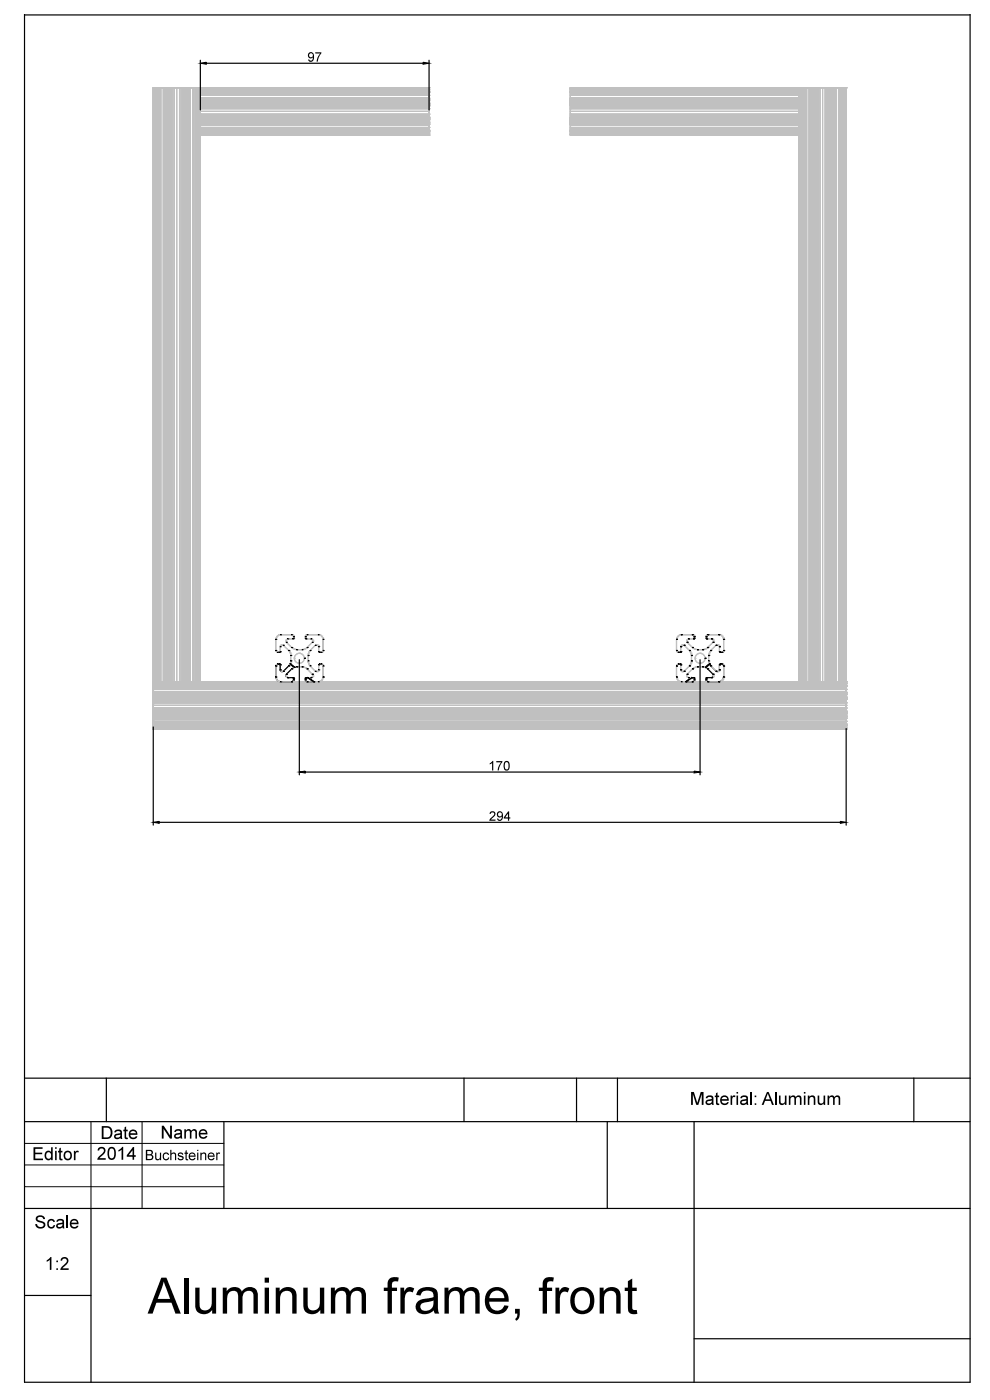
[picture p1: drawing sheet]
<svg xmlns="http://www.w3.org/2000/svg" width="210mm" height="297mm" viewBox="0 0 210 297" stroke-linecap="round" stroke-linejoin="round" font-family="sans-serif">
<g fill="none" stroke="#c0c0c0" stroke-width=".25">
<path d="M32.5 145.6v2.4h147M32.5 151.3h147v2.3M32.5 151.3v2.3h147v-2.3M32.5 144.6v1M32.5 144.6h147h-147v1M32.5 144.6h147v1M32.5 145.6h147v2.4h-147zM32.5 153.6v1M32.5 153.6h147v1M32.5 153.6v1h147h-147M32.5 148.6v2.1zM32.5 154.3v.3"/>
<path d="M32.5 148v.4v-1.6v5.7v-1.6v.4M32.5 144.6v3.2zM32.5 154.3v-2.8v3.1M32.5 148.4h147M32.5 149.6h.1M32.5 154.3h.1M32.5 154.6h.1M32.5 153.9h.1M32.5 153.7h.1M32.5 153h.1M32.5 151.9h.1M32.5 151.5h.1"/>
<path d="M32.5 154.3h147M32.5 153.9h147M32.5 153h147M32.5 151.9h147M32.5 154.6h147M32.5 148.2h147M32.5 147.2h147M32.5 146.9h147M32.5 148h147M32.5 149.1h147M32.5 150.2h147M32.5 151.3h147"/>
<path d="M32.5 152.4h147M32.5 152.1h147M32.5 151h147M32.5 145h147M32.5 145.4h147M32.5 146.3h147M32.5 147.4h147M32.5 144.6h147M32.5 148.6h147M32.5 149.6h147M32.5 150.7h147M32.5 154.5h147"/>
<path d="M32.5 154.4h147M32.5 153.8h147M32.5 153.2h147M32.5 153.5h147M32.5 153.7h147M32.5 151.5h147M32.5 151.6h147M32.5 151.7h147M32.5 148.3h147M32.5 146.8h147M32.5 148.8h147M32.5 148.5h147"/>
<path d="M32.5 150.8h147M32.5 150.5h147M32.5 152.3h147M32.5 152.5h147M32.5 150.9h147M32.5 151.1h147M32.5 144.8h147M32.5 144.9h147M32.5 145.5h147M32.5 146h147M32.5 145.8h147M32.5 145.6h147"/>
<path d="M32.5 147.8h147M32.5 147.7h147M32.5 147.6h147M32.5 144.7h147M32.5 145.2h147M32.5 154h147M32.5 153.6h147M179.5 153.7h-147h147M179.5 151.5h-147h147M179.5 148.6v2.1zM179.5 151.5v3.1zM179.5 148v.4v-1.6v5.7v-1.6v.4"/>
<path d="M179.5 144.6v3.2zM179.5 154.6h.1M179.5 148.4h-147h147M179.5 150.9h-147h147M179.5 145.5h-147h147M179.5 147.8h-147h147M179.5 144.6h.1M179.5 151.3h-147v2.3M179.5 144.6v1h-147M179.5 153.6v1h-147M179.5 149.6h.1M179.5 154.3h.1"/>
<path d="M179.5 153.9h.1M179.5 153.7h.1M179.5 153h.1M179.5 151.9h.1M179.5 151.5h.1M179.5 145.6v2.4"/>
</g>
<path d="M179.5 153.6h.1M179.5 151.3h.1M179.5 150.9h.1" fill="none" stroke="#c0c0c0" stroke-width=".25"/>
<path d="M179.5 151h.1M179.5 152.1h.1M179.5 152.4h.1M179.5 151.3h.1M179.5 150.2h.1M179.5 149.1h.1M179.5 148h.1M179.5 146.9h.1M179.5 147.2h.1M179.5 148.2h.1M179.5 148.4h.1" fill="none" stroke="#c0c0c0" stroke-width=".25"/>
<path d="M179.5 148h.1M179.5 145.6h.1M179.5 144.6h.1" fill="none" stroke="#c0c0c0" stroke-width=".25"/>
<path d="M179.5 145h.1M179.5 145.4h.1M179.5 145.5h.1" fill="none" stroke="#c0c0c0" stroke-width=".25"/>
<path d="M179.5 146.3h.1M179.5 147.4h.1M179.5 147.8h.1" fill="none" stroke="#c0c0c0" stroke-width=".25"/>
<path d="M179.5 147.4h.1M179.5 146.3h.1M179.5 145.5h.1" fill="none" stroke="#c0c0c0" stroke-width=".25"/>
<path d="M179.5 145.4h.1M179.5 145h.1M179.5 144.6h.1" fill="none" stroke="#c0c0c0" stroke-width=".25"/>
<path d="M179.5 145.6h.1M179.5 148h.1M179.5 148.4h.1" fill="none" stroke="#c0c0c0" stroke-width=".25"/>
<path d="M179.5 148.2h.1M179.5 147.2h.1M179.5 146.9h.1M179.5 148h.1M179.5 149.1h.1M179.5 150.2h.1M179.5 151.3h.1M179.5 152.4h.1M179.5 152.1h.1M179.5 151h.1M179.5 150.9h.1" fill="none" stroke="#c0c0c0" stroke-width=".25"/>
<g fill="none" stroke="#c0c0c0" stroke-width=".25">
<path d="M32.5 154.6h.1M32.5 148.4h.1M32.5 148h.1M32.5 148.2h.1M32.5 147.2h.1M32.5 146.9h.1M32.5 149.1h.1M32.5 150.2h.1M32.5 151.3h.1M32.5 152.4h.1M32.5 152.1h.1M32.5 151h.1"/>
<path d="M32.5 150.9h.1M179.5 151.3h.1M179.5 153.6h.1M179.5 154.6h.1"/>
</g>
<path d="M32.5 151.3h.1M32.5 145.6h.1M32.5 145h.1M32.5 144.6h.1M32.5 145.4h.1M32.5 145.5h.1" fill="none" stroke="#c0c0c0" stroke-width=".25"/>
<path d="M32.5 146.3h.1M32.5 147.4h.1M32.5 147.8h.1" fill="none" stroke="#c0c0c0" stroke-width=".25"/>
<path d="M32.5 147.4h.1M32.5 146.3h.1M32.5 145.5h.1" fill="none" stroke="#c0c0c0" stroke-width=".25"/>
<path d="M32.5 145.4h.1M32.5 145h.1M32.5 144.6h.1" fill="none" stroke="#c0c0c0" stroke-width=".25"/>
<path d="M32.5 150.9h.1M32.5 151.3h.1M32.5 151h.1M32.5 152.1h.1M32.5 152.4h.1M32.5 150.2h.1M32.5 149.1h.1M32.5 148h.1M32.5 146.9h.1M32.5 147.2h.1M32.5 148.2h.1M32.5 148.4h.1" fill="none" stroke="#c0c0c0" stroke-width=".25"/>
<path d="M32.5 148h.1M32.5 153.6h.1" fill="none" stroke="#c0c0c0" stroke-width=".25"/>
<g fill="none" stroke="#c0c0c0" stroke-width=".25">
<path d="M32.5 144.6h.1M32.5 145.6h.1M32.5 154.6h.1M32.5 145.6v2.4h147M32.5 151.3h147v2.3M32.5 151.3v2.3h147v-2.3M32.5 144.6v1M32.5 144.6h147h-147v1M32.5 144.6h147v1M32.5 145.6h147v2.4h-147zM32.5 153.6v1M32.5 153.6h147v1"/>
<path d="M32.5 153.6v1h147h-147M32.5 148.6v2.1zM32.5 154.3v.3M32.5 148v.4v-1.6v5.7v-1.6v.4M32.5 144.6v3.2zM32.5 154.3v-2.8v3.1M32.5 148.4h147M32.5 149.6h.1M32.5 154.3h.1M32.5 153.9h.1M32.5 153.7h.1M32.5 153h.1"/>
<path d="M32.5 151.9h.1M32.5 151.5h.1M32.5 154.3h147M32.5 153.9h147M32.5 153h147M32.5 151.9h147M32.5 154.6h147M32.5 148.2h147M32.5 147.2h147M32.5 146.9h147M32.5 148h147M32.5 149.1h147"/>
<path d="M32.5 150.2h147M32.5 151.3h147M32.5 152.4h147M32.5 152.1h147M32.5 151h147M32.5 145h147M32.5 145.4h147M32.5 146.3h147M32.5 147.4h147M32.5 144.6h147M32.5 148.6h147M32.5 149.6h147"/>
<path d="M32.5 150.7h147M32.5 154.5h147M32.5 154.4h147M32.5 153.8h147M32.5 153.2h147M32.5 153.5h147M32.5 153.7h147M32.5 151.5h147M32.5 151.6h147M32.5 151.7h147M32.5 148.3h147M32.5 146.8h147"/>
<path d="M32.5 148.8h147M32.5 148.5h147M32.5 150.8h147M32.5 150.5h147M32.5 152.3h147M32.5 152.5h147M32.5 150.9h147M32.5 151.1h147M32.5 144.8h147M32.5 144.9h147M32.5 145.5h147M32.5 146h147"/>
<path d="M32.5 145.8h147M32.5 145.6h147M32.5 147.8h147M32.5 147.7h147M32.5 147.6h147M32.5 144.7h147M32.5 145.2h147M32.5 154h147M32.5 153.6h147M179.5 153.7h-147h147M179.5 151.5h-147h147M179.5 148.6v2.1z"/>
<path d="M179.5 151.5v3.1zM179.5 148v.4v-1.6v5.7v-1.6v.4M179.5 144.6v3.2zM179.5 154.6h.1M179.5 148.4h-147h147M179.5 150.9h-147h147M179.5 145.5h-147h147M179.5 147.8h-147h147M179.5 144.6h.1M179.5 151.3h-147v2.3M179.5 144.6v1h-147M179.5 153.6v1h-147"/>
<path d="M179.5 149.6h.1M179.5 154.3h.1M179.5 153.9h.1M179.5 153.7h.1M179.5 153h.1M179.5 151.9h.1M179.5 151.5h.1M179.5 145.6v2.4"/>
</g>
<path d="M179.5 153.6h.1M179.5 151.3h.1M179.5 150.9h.1" fill="none" stroke="#c0c0c0" stroke-width=".25"/>
<path d="M179.5 151h.1M179.5 152.1h.1M179.5 152.4h.1M179.5 151.3h.1M179.5 150.2h.1M179.5 149.1h.1M179.5 148h.1M179.5 146.9h.1M179.5 147.2h.1M179.5 148.2h.1M179.5 148.4h.1" fill="none" stroke="#c0c0c0" stroke-width=".25"/>
<path d="M179.5 148h.1M179.5 145.6h.1M179.5 144.6h.1" fill="none" stroke="#c0c0c0" stroke-width=".25"/>
<path d="M179.5 145h.1M179.5 145.4h.1M179.5 145.5h.1" fill="none" stroke="#c0c0c0" stroke-width=".25"/>
<path d="M179.5 146.3h.1M179.5 147.4h.1M179.5 147.8h.1" fill="none" stroke="#c0c0c0" stroke-width=".25"/>
<path d="M179.5 147.4h.1M179.5 146.3h.1M179.5 145.5h.1" fill="none" stroke="#c0c0c0" stroke-width=".25"/>
<path d="M179.5 145.4h.1M179.5 145h.1M179.5 144.6h.1" fill="none" stroke="#c0c0c0" stroke-width=".25"/>
<path d="M179.5 145.6h.1M179.5 148h.1M179.5 148.4h.1" fill="none" stroke="#c0c0c0" stroke-width=".25"/>
<path d="M179.5 148.2h.1M179.5 147.2h.1M179.5 146.9h.1M179.5 148h.1M179.5 149.1h.1M179.5 150.2h.1M179.5 151.3h.1M179.5 152.4h.1M179.5 152.1h.1M179.5 151h.1M179.5 150.9h.1" fill="none" stroke="#c0c0c0" stroke-width=".25"/>
<g fill="none" stroke="#c0c0c0" stroke-width=".25">
<path d="M32.5 154.6h.1M32.5 148.4h.1M32.5 148h.1M32.5 148.2h.1M32.5 147.2h.1M32.5 146.9h.1M32.5 149.1h.1M32.5 150.2h.1M32.5 151.3h.1M32.5 152.4h.1M32.5 152.1h.1M32.5 151h.1"/>
<path d="M32.5 150.9h.1M179.5 151.3h.1M179.5 153.6h.1M179.5 154.6h.1"/>
</g>
<path d="M32.5 151.3h.1M32.5 145.6h.1M32.5 145h.1M32.5 144.6h.1M32.5 145.4h.1M32.5 145.5h.1" fill="none" stroke="#c0c0c0" stroke-width=".25"/>
<path d="M32.5 146.3h.1M32.5 147.4h.1M32.5 147.8h.1" fill="none" stroke="#c0c0c0" stroke-width=".25"/>
<path d="M32.5 147.4h.1M32.5 146.3h.1M32.5 145.5h.1" fill="none" stroke="#c0c0c0" stroke-width=".25"/>
<path d="M32.5 145.4h.1M32.5 145h.1M32.5 144.6h.1" fill="none" stroke="#c0c0c0" stroke-width=".25"/>
<path d="M32.5 150.9h.1M32.5 151.3h.1M32.5 151h.1M32.5 152.1h.1M32.5 152.4h.1M32.5 150.2h.1M32.5 149.1h.1M32.5 148h.1M32.5 146.9h.1M32.5 147.2h.1M32.5 148.2h.1M32.5 148.4h.1" fill="none" stroke="#c0c0c0" stroke-width=".25"/>
<path d="M32.5 148h.1M32.5 153.6h.1" fill="none" stroke="#c0c0c0" stroke-width=".25"/>
<path d="M68.5 138h.1M32.5 144.6h.1M32.5 145.6h.1M32.5 154.6h.1M68.5 143.6a.97 .97 0 0 1-1 1 .97 .97 0 0 0 1-1z" fill="none" stroke="#c0c0c0" stroke-width=".25"/>
<path d="M68.5 143.6h.1" fill="none" stroke="#c0c0c0" stroke-width=".25"/>
<path d="M61.8 134.7h.1M67.5 134.7a.97 .97 0 0 1 1 .9 .97 .97 0 0 0-1-.9zM68.5 138v-2.4v2.4" fill="none" stroke="#c0c0c0" stroke-width=".25"/>
<path d="M67.5 134.7h.1" fill="none" stroke="#c0c0c0" stroke-width=".25"/>
<path d="M58.8 134.9l.7-.2a.97 .97 0 0 0-1 .9zM61.8 134.7h-2.3h2.3M68.5 141.3h.1" fill="none" stroke="#c0c0c0" stroke-width=".25"/>
<path d="M58.5 135.6h.1" fill="none" stroke="#c0c0c0" stroke-width=".25"/>
<g fill="none" stroke="#c0c0c0" stroke-width=".25">
<path d="M58.5 138v-2.4v2.4M58.5 138l.4 .4M58.9 138.4h.1M58.9 138.4h.4M59.3 138.4h.1M59.4 138.3l-.1 .1M59.4 137.2h.1M59.4 138.3h.1M59.4 137.2v1.1M60.1 136.9a.38 .38 0 0 0-.4-.1 .38 .38 0 0 0-.3 .4M60.1 136.9h.1M60.1 136.9l1.2 1.1"/>
<path d="M60.7 136.3h.1M60.7 136.3l1.2 1.1M61 135.6a.38 .38 0 0 0-.3 .2 .38 .38 0 0 0 .1 .4M61 135.5h.1M61 135.5h1.1M61.2 138l.4 .5 .1 .6M61.3 138h.1M61.7 139.1h.1M61.7 139.1a2.93 2.93 0 0 1-1.6 3.3l-.1 .1a.38 .38 0 0 1-.6-.4v-1.1M61.8 134.7l.4 .3M61.9 137.4h.1M61.9 137.4l.5 .3 .5 .1"/>
<path d="M62.1 135.5h.1M62.2 135.4l-.1 .1M62.3 135h.1M62.3 135.4h.1M62.3 135v.4M62.9 137.8h.1M62.9 137.8h1.2M64.1 137.8h.1M64.8 135.4l.1 .1M64.8 135.4h.1M64.8 135h.1M64.8 135v.4"/>
<path d="M64.9 135.5h.1M64.9 135.5h1M65.1 137.4l-.4 .3-.6 .1M65.1 134.7l-.3 .3M65.1 134.7h2.4h-2.4M65.1 137.4h.1M65.4 139.1h.1M65.4 139.1v1.1M65.8 138h.1M65.8 138l-.3 .5-.1 .6M65.9 135.6h.2a.38 .38 0 0 1 .1 .6M65.9 135.5h.1"/>
<path d="M66.2 136.3h.1M66.2 136.3l-1.1 1.1M66.9 136.9h.1M66.9 136.9l-1.1 1.1M66.9 136.9l.1-.1a.38 .38 0 0 1 .6 .4M67.6 138.3h.1M67.6 137.2h.1M67.6 137.2v1.1M67.6 138.3l.2 .1M67.8 138.4h.1M67.8 138.4h.3M68.1 138.4h.1"/>
<path d="M68.5 138l-.4 .4M59.4 141l-.1-.1-.6 .1-.2 .3M59.5 144.6h2.3M60.8 143.1a.38 .38 0 0 0-.1 .4 .38 .38 0 0 0 .3 .2M61 143.8h1.1l.1 .1M62.2 144.2l-.4 .4M62.3 143.9v.3M62.9 141.5a2.93 2.93 0 0 1 3.3 1.5M62.9 141.5h.1M62.9 141.5l-.8 .2-1.4 1.3M65.4 140.2h.1M65.4 140.2l.1 .6 .3 .5"/>
<path d="M65.8 141.3h.1M65.8 141.3l1.1 1.1M65.9 143.8h-1.1v.6l.3 .2M66.2 143.1l.1 .1a.38 .38 0 0 1-.4 .5M66.9 142.4h.1M67.6 142.1l-.1 .2a.38 .38 0 0 1-.6 .1M67.6 142.1h.1M67.6 141h.1M67.6 141v1.1M67.8 140.9h.1M67.8 140.9h.3M67.8 140.9l-.2 .1"/>
<path d="M68.1 140.9h.1M68.1 140.9l.4 .4M68.5 141.3v2.3v-2.3"/>
<circle cx="63.5" cy="139.7" r="1.06"/>
</g>
<path d="M59.5 144.6h2.3" fill="none" stroke="#000" stroke-width=".25"/>
<path d="M64.1 141.5h.1" fill="none" stroke="#c0c0c0" stroke-width=".25"/>
<path d="M65.1 141.9h.1" fill="none" stroke="#c0c0c0" stroke-width=".25"/>
<path d="M66.2 143h.1" fill="none" stroke="#c0c0c0" stroke-width=".25"/>
<path d="M62.2 144.2l-.4 .4M62.3 143.9v.3" fill="none" stroke="#000" stroke-width=".25"/>
<path d="M62.3 144.2h.1" fill="none" stroke="#c0c0c0" stroke-width=".25"/>
<path d="M62.1 143.8l.1 .1" fill="none" stroke="#000" stroke-width=".25"/>
<path d="M62.3 143.9h.1" fill="none" stroke="#c0c0c0" stroke-width=".25"/>
<path d="M61 143.8h1.1" fill="none" stroke="#000" stroke-width=".25"/>
<path d="M62.1 143.8h.1" fill="none" stroke="#c0c0c0" stroke-width=".25"/>
<path d="M60.8 143.1a.38 .38 0 0 0-.1 .4 .38 .38 0 0 0 .3 .2" fill="none" stroke="#000" stroke-width=".25"/>
<path d="M61 143.8h.1" fill="none" stroke="#c0c0c0" stroke-width=".25"/>
<path d="M61.9 141.9l-1.2 1.1" fill="none" stroke="#000" stroke-width=".25"/>
<path d="M60.7 143h.1" fill="none" stroke="#c0c0c0" stroke-width=".25"/>
<path d="M62.4 141.6l-.5 .3" fill="none" stroke="#000" stroke-width=".25"/>
<path d="M61.9 141.9h.1" fill="none" stroke="#c0c0c0" stroke-width=".25"/>
<path d="M61.5 140.9l.9 .6M62.4 141.6h.1M65.2 143.8h.1M65.2 143.7l1.3 .9" fill="none" stroke="#000" stroke-width=".25"/>
<g fill="none" stroke="#c0c0c0" stroke-width=".25">
<path d="M58.5 138l.2 .3 .6 .1 .1-.1M60.7 136.3l1.4 1.2 .8 .3M61 135.6a.38 .38 0 0 0-.3 .2 .38 .38 0 0 0 .1 .4M61 135.5h1.1M61.2 138l.2 .2a2.72 2.72 0 0 1 .3 2l-.2 .7M61.3 138l-1.2-1.1a.38 .38 0 0 0-.4-.1 .38 .38 0 0 0-.3 .4v1.1M61.8 134.7l.4 .3M62.2 135.4l-.1 .1M62.3 135v.4M62.9 137.8h1.2M64.9 135.5h1M65.1 134.7l-.3 .1v.6l.1 .1"/>
<path d="M65.8 138l-.2 .2a2.72 2.72 0 0 0-.2 2l.1 .6 .3 .5M65.9 135.6h.2a.38 .38 0 0 1 .1 .6M66.2 136.3l-1.3 1.2-.8 .3M66.9 136.9l-1.1 1.1M66.9 136.9l.1-.1a.38 .38 0 0 1 .6 .4M67.6 137.2v1.1M68.5 138l-.2 .3-.5 .1-.2-.1M62.4 141.6l.5-.1a2.93 2.93 0 0 1 3.3 1.5M65.2 143.8h.7M65.8 141.3l1.1 1.1M65.9 143.8h.1M66.2 143.1l.1 .1a.38 .38 0 0 1-.4 .5"/>
<path d="M67.6 142.1l-.1 .2a.38 .38 0 0 1-.6 .1M67.6 141v1.1M67.6 141l.2-.1 .5 .1 .2 .3"/>
<circle cx="63.5" cy="139.7" r="1.06"/>
</g>
<path d="M65.2 143.8l-.4 .1" fill="none" stroke="#000" stroke-width=".25"/>
<path d="M64.9 143.8h.1" fill="none" stroke="#c0c0c0" stroke-width=".25"/>
<path d="M64.8 143.9v.3" fill="none" stroke="#000" stroke-width=".25"/>
<path d="M64.8 143.9h.1" fill="none" stroke="#c0c0c0" stroke-width=".25"/>
<path d="M64.8 144.2l.3 .4" fill="none" stroke="#000" stroke-width=".25"/>
<path d="M64.8 144.2h.1" fill="none" stroke="#c0c0c0" stroke-width=".25"/>
<path d="M65.1 144.6h1.4M66.5 144.6h.1" fill="none" stroke="#000" stroke-width=".25"/>
<path d="M65.1 144.6h.1" fill="none" stroke="#c0c0c0" stroke-width=".25"/>
<path d="M61.7 140.2h.1M65.1 144.6h2.4h-1" fill="none" stroke="#c0c0c0" stroke-width=".25"/>
<path d="M61.5 140.9l-.3 .4M61.5 140.9h.1" fill="none" stroke="#000" stroke-width=".25"/>
<path d="M61.3 141.3l-1.2 1.1" fill="none" stroke="#000" stroke-width=".25"/>
<path d="M61.3 141.3h.1" fill="none" stroke="#c0c0c0" stroke-width=".25"/>
<path d="M59.4 142.1a.38 .38 0 0 0 .3 .4 .38 .38 0 0 0 .4-.1" fill="none" stroke="#000" stroke-width=".25"/>
<path d="M60.1 142.4h.1" fill="none" stroke="#c0c0c0" stroke-width=".25"/>
<path d="M59.4 141v1.1" fill="none" stroke="#000" stroke-width=".25"/>
<path d="M59.4 142.1h.1" fill="none" stroke="#c0c0c0" stroke-width=".25"/>
<path d="M59.3 140.9l.1 .1" fill="none" stroke="#000" stroke-width=".25"/>
<path d="M59.4 141h.1" fill="none" stroke="#c0c0c0" stroke-width=".25"/>
<path d="M58.9 140.9h.4" fill="none" stroke="#000" stroke-width=".25"/>
<path d="M59.3 140.9h.1" fill="none" stroke="#c0c0c0" stroke-width=".25"/>
<path d="M58.9 140.9l-.4 .4" fill="none" stroke="#000" stroke-width=".25"/>
<path d="M58.9 140.9h.1" fill="none" stroke="#c0c0c0" stroke-width=".25"/>
<path d="M58.5 141.3v2.3" fill="none" stroke="#000" stroke-width=".25"/>
<path d="M58.5 141.3h.1" fill="none" stroke="#c0c0c0" stroke-width=".25"/>
<path d="M58.5 141.3v2.3M58.5 143.6a.97 .97 0 0 0 1 1M59.5 144.6h.1" fill="none" stroke="#c0c0c0" stroke-width=".25"/>
<path d="M58.5 143.6a.97 .97 0 0 0 1 1" fill="none" stroke="#000" stroke-width=".25"/>
<path d="M61.5 140.9l.9 .6M65.2 143.7l1.3 .9M146.7 143.7l-1.2 .9M147.1 143.8l.1 .1M150.5 140.9l-.9 .6" fill="none" stroke="#000" stroke-width=".25"/>
<path d="M147.2 143.9h.1" fill="none" stroke="#c0c0c0" stroke-width=".25"/>
<path d="M147.2 143.9v.3" fill="none" stroke="#000" stroke-width=".25"/>
<path d="M147.2 144.2h.1" fill="none" stroke="#c0c0c0" stroke-width=".25"/>
<path d="M145.5 144.6h1.3M147.2 144.2l-.4 .4M150.5 140.9h.1M150.5 140.9l.3 .4" fill="none" stroke="#000" stroke-width=".25"/>
<path d="M145.5 144.6h-1h2.3M150.7 141.3h.1" fill="none" stroke="#c0c0c0" stroke-width=".25"/>
<path d="M150.7 141.3l1.2 1.1" fill="none" stroke="#000" stroke-width=".25"/>
<path d="M151.9 142.4h.1" fill="none" stroke="#c0c0c0" stroke-width=".25"/>
<path d="M152.6 142.1l-.1 .2a.38 .38 0 0 1-.6 .1" fill="none" stroke="#000" stroke-width=".25"/>
<path d="M152.6 142.1h.1" fill="none" stroke="#c0c0c0" stroke-width=".25"/>
<path d="M152.6 141v1.1" fill="none" stroke="#000" stroke-width=".25"/>
<path d="M152.6 141h.1" fill="none" stroke="#c0c0c0" stroke-width=".25"/>
<path d="M152.7 140.9l-.1 .1" fill="none" stroke="#000" stroke-width=".25"/>
<path d="M152.7 140.9h.1" fill="none" stroke="#c0c0c0" stroke-width=".25"/>
<path d="M152.7 140.9h.4" fill="none" stroke="#000" stroke-width=".25"/>
<path d="M153.1 140.9h.1" fill="none" stroke="#c0c0c0" stroke-width=".25"/>
<path d="M153.1 140.9l.4 .4v2.3a1.05 1.05 0 0 1-1 1" fill="none" stroke="#000" stroke-width=".25"/>
<path d="M153.5 143.6a.97 .97 0 0 1-1 1M153.5 143.6h.1M153.5 141.3v2.3" fill="none" stroke="#c0c0c0" stroke-width=".25"/>
<path d="M146.7 143.7l-1.2 .9M150.5 140.9l-.9 .6" fill="none" stroke="#000" stroke-width=".25"/>
<g fill="none" stroke="#c0c0c0" stroke-width=".25">
<path d="M144.4 137.2v1.1h-.7l-.2-.3M144.4 137.2l.1-.1a.38 .38 0 0 1 .6-.2l1.2 1.1M145.7 136.3l1.4 1.2 .8 .3M146 135.6a.38 .38 0 0 0-.3 .2 .38 .38 0 0 0 .1 .4M146 135.5h1.1M146.2 138l.3 .5 .1 .6M146.7 139.1v1.1M146.8 134.7l.4 .1v.6l-.1 .1M147.9 137.8h1.1M149.9 135.5h1.1M150.1 137.4l-.5 .3-.6 .1M150.2 134.7l-.4 .1v.6l.1 .1"/>
<path d="M150.8 138l-.2 .2a2.72 2.72 0 0 0-.2 2l.1 .7M151 135.6h.1a.38 .38 0 0 1 .1 .6M151.3 136.3l-1.2 1.1M151.9 136.9l-1.2 1.1M151.9 136.9l.1-.1a.38 .38 0 0 1 .6 .4M152.6 137.2v1.1h.7l.2-.3M143.5 141.3l.4-.4 .5 .1v1.1M143.5 143.6a.97 .97 0 0 0 1 1 .97 .97 0 0 1-1-1zM144.5 144.6h.1M145.8 143.1a.38 .38 0 0 0-.1 .4 .38 .38 0 0 0 .3 .2M146 143.8h.8M146.3 141.3l-1.3 1.2a.38 .38 0 0 1-.6-.4"/>
<path d="M146.6 140.2l-.1 .6-.3 .5M149.6 141.6l-.6-.1a2.42 2.42 0 0 0-2.1 .4l-1.2 1.1"/>
<circle cx="148.5" cy="139.7" r="1.06"/>
</g>
<path d="M150.2 144.6h2.3" fill="none" stroke="#000" stroke-width=".25"/>
<path d="M150.2 144.6h.1" fill="none" stroke="#c0c0c0" stroke-width=".25"/>
<path d="M146.8 134.7h.1M152.5 134.7a.97 .97 0 0 1 1 .9 .97 .97 0 0 0-1-.9zM153.5 138v-2.4v2.4M150.2 144.6h2.3" fill="none" stroke="#c0c0c0" stroke-width=".25"/>
<path d="M152.5 134.7h.1" fill="none" stroke="#c0c0c0" stroke-width=".25"/>
<path d="M143.8 134.9l.7-.2a.97 .97 0 0 0-1 .9zM146.8 134.7h-2.3h2.3M143.5 141.3h.1" fill="none" stroke="#c0c0c0" stroke-width=".25"/>
<path d="M143.5 135.6h.1" fill="none" stroke="#c0c0c0" stroke-width=".25"/>
<g fill="none" stroke="#c0c0c0" stroke-width=".25">
<path d="M143.5 138v-2.4v2.4M143.5 138l.4 .4M143.9 138.4h.1M143.9 138.4h.4M144.3 138.4h.1M144.4 137.2h.1M144.4 138.3h.1M144.4 137.2v1.1M144.4 138.3l-.1 .1M145.1 136.9a.38 .38 0 0 0-.4-.1 .38 .38 0 0 0-.3 .4M145.1 136.9h.1M145.1 136.9l1.2 1.1"/>
<path d="M145.7 136.3h.1M145.7 136.3l1.2 1.1M146 135.6a.38 .38 0 0 0-.3 .2 .38 .38 0 0 0 .1 .4M146 135.5h.1M146 135.5h1.1M146.2 138l.3 .5 .1 .6M146.3 138h.1M146.7 139.1h.1M146.7 139.1v1.1M146.8 134.7l.4 .3M146.9 137.4h.1M146.9 137.4l.5 .3 .5 .1"/>
<path d="M147.1 135.5h.1M147.2 135.4l-.1 .1M147.2 135h.1M147.2 135.4h.1M147.2 135v.4M147.9 137.8h.1M147.9 137.8h1.1M149 137.8h.1M149.8 135.4h.1M149.8 135h.1M149.8 135v.4M149.8 135.4l.1 .1"/>
<path d="M149.9 135.5h.1M149.9 135.5h1.1M150.1 137.4l-.5 .3-.6 .1M150.1 137.4h.1M150.2 134.7h2.3h-2.3M150.2 134.7l-.4 .3M150.3 139.1h.1M150.3 139.1v1.1M150.7 138h.1M150.8 138l-.3 .5-.1 .6M151 135.5h.1M151 135.6h.1a.38 .38 0 0 1 .1 .6"/>
<path d="M151.3 136.3h.1M151.3 136.3l-1.2 1.1M151.9 136.9h.1M151.9 136.9l-1.2 1.1M151.9 136.9l.1-.1a.38 .38 0 0 1 .6 .4M152.6 138.3h.1M152.6 137.2h.1M152.6 137.2v1.1M152.6 138.3l.1 .1M152.7 138.4h.1M152.7 138.4h.4M153.1 138.4h.1"/>
<path d="M153.5 138l-.4 .4M143.5 141.3v2.3v-2.3M143.9 140.9h.1M143.9 140.9h.4M143.9 140.9l-.4 .4M144.3 140.9h.1M144.3 140.9l.1 .1M144.4 141h.1M144.4 142.1h.1M144.4 141v1.1M144.4 142.1a.38 .38 0 0 0 .3 .4 .38 .38 0 0 0 .4-.1M145.1 142.4h.1"/>
<path d="M145.8 143.1a.38 .38 0 0 0-.1 .4 .38 .38 0 0 0 .3 .2M146 143.8h1.2v.6l-.4 .2M146.3 141.3h.1M146.3 141.3l-1.2 1.1M146.6 140.2l-.1 .6-.3 .5M146.7 140.2h.1M149.8 144.2h.1M149.8 144.2l.4 .4M150.1 141.9l-.2-.2a2.91 2.91 0 0 0-2.2-.2l-.6 .2-1.4 1.3M150.1 141.9l1.2 1.1M150.3 140.2h.1M150.4 140.2l.1 .6 .3 .5"/>
<path d="M150.7 141.3l1.2 1.1M151 143.8h-1.1l-.1 .4M151.2 143.1l.1 .1a.38 .38 0 0 1-.3 .5M152.6 142.1l-.1 .2a.38 .38 0 0 1-.6 .1M153.5 141.3l-.4-.4-.5 .1v1.1"/>
<circle cx="148.5" cy="139.7" r="1.06"/>
</g>
<path d="M149.8 144.2l.4 .4" fill="none" stroke="#000" stroke-width=".25"/>
<path d="M149.8 143.9v.3" fill="none" stroke="#000" stroke-width=".25"/>
<path d="M149.8 143.9h.1" fill="none" stroke="#c0c0c0" stroke-width=".25"/>
<path d="M149.9 143.8l-.1 .1" fill="none" stroke="#000" stroke-width=".25"/>
<path d="M149.9 143.8h.1" fill="none" stroke="#c0c0c0" stroke-width=".25"/>
<path d="M149.9 143.8h1.1" fill="none" stroke="#000" stroke-width=".25"/>
<path d="M151 143.8h.1" fill="none" stroke="#c0c0c0" stroke-width=".25"/>
<path d="M151.2 143.1l.1 .1a.38 .38 0 0 1-.3 .5" fill="none" stroke="#000" stroke-width=".25"/>
<path d="M151.3 143h.1" fill="none" stroke="#c0c0c0" stroke-width=".25"/>
<path d="M150.1 141.9l1.2 1.1" fill="none" stroke="#000" stroke-width=".25"/>
<path d="M146 143.8h.1" fill="none" stroke="#c0c0c0" stroke-width=".25"/>
<path d="M145.7 143h.1" fill="none" stroke="#c0c0c0" stroke-width=".25"/>
<path d="M146.9 141.9h.1" fill="none" stroke="#c0c0c0" stroke-width=".25"/>
<path d="M147.9 141.5h.1" fill="none" stroke="#c0c0c0" stroke-width=".25"/>
<path d="M150.1 141.9h.1" fill="none" stroke="#c0c0c0" stroke-width=".25"/>
<path d="M149.6 141.6h.1" fill="none" stroke="#000" stroke-width=".25"/>
<path d="M149 141.5h.1" fill="none" stroke="#c0c0c0" stroke-width=".25"/>
<path d="M146.8 143.8h.3M149.6 141.6l.5 .3" fill="none" stroke="#000" stroke-width=".25"/>
<path d="M147.1 143.8h.1" fill="none" stroke="#c0c0c0" stroke-width=".25"/>
<path d="M146.8 143.8h.1" fill="none" stroke="#000" stroke-width=".25"/>
<path d="M64.8 143.9h.1" fill="none" stroke="#c0c0c0" stroke-width=".25"/>
<path d="M64.8 143.8h.1" fill="none" stroke="#c0c0c0" stroke-width=".25"/>
<path d="M64.8 143.8h.1" fill="none" stroke="#c0c0c0" stroke-width=".25"/>
<path d="M64.8 143.8h.1" fill="none" stroke="#c0c0c0" stroke-width=".25"/>
<path d="M61.9 141.9h.1" fill="none" stroke="#c0c0c0" stroke-width=".25"/>
<path d="M62.1 141.7h.1" fill="none" stroke="#c0c0c0" stroke-width=".25"/>
<path d="M62.4 141.6h.1" fill="none" stroke="#c0c0c0" stroke-width=".25"/>
<path d="M62.6 141.5h.1" fill="none" stroke="#c0c0c0" stroke-width=".25"/>
<path d="M61 143.8h.1" fill="none" stroke="#c0c0c0" stroke-width=".25"/>
<path d="M60.8 143.7h.1" fill="none" stroke="#c0c0c0" stroke-width=".25"/>
<path d="M60.7 143.5h.1" fill="none" stroke="#c0c0c0" stroke-width=".25"/>
<path d="M60.7 143.3h.1" fill="none" stroke="#c0c0c0" stroke-width=".25"/>
<path d="M62.1 143.8h.1" fill="none" stroke="#c0c0c0" stroke-width=".25"/>
<path d="M62.2 143.8h.1" fill="none" stroke="#c0c0c0" stroke-width=".25"/>
<path d="M62.2 143.8h.1" fill="none" stroke="#c0c0c0" stroke-width=".25"/>
<path d="M62.3 143.8h.1" fill="none" stroke="#c0c0c0" stroke-width=".25"/>
<path d="M62.4 139.7h.1" fill="none" stroke="#c0c0c0" stroke-width=".25"/>
<path d="M63.5 138.6h.1" fill="none" stroke="#c0c0c0" stroke-width=".25"/>
<path d="M64.6 139.7h.1" fill="none" stroke="#c0c0c0" stroke-width=".25"/>
<path d="M63.5 140.7h.1" fill="none" stroke="#c0c0c0" stroke-width=".25"/>
<path d="M62.3 144.2h.1" fill="none" stroke="#c0c0c0" stroke-width=".25"/>
<path d="M62.2 144.4h.1" fill="none" stroke="#c0c0c0" stroke-width=".25"/>
<path d="M62.1 144.5h.1" fill="none" stroke="#c0c0c0" stroke-width=".25"/>
<path d="M62 144.6h.1" fill="none" stroke="#c0c0c0" stroke-width=".25"/>
<path d="M64.1 141.5h.1" fill="none" stroke="#c0c0c0" stroke-width=".25"/>
<path d="M64.4 141.5h.1" fill="none" stroke="#c0c0c0" stroke-width=".25"/>
<path d="M64.6 141.6h.1" fill="none" stroke="#c0c0c0" stroke-width=".25"/>
<path d="M64.9 141.7h.1" fill="none" stroke="#c0c0c0" stroke-width=".25"/>
<path d="M66.2 143h.1" fill="none" stroke="#c0c0c0" stroke-width=".25"/>
<path d="M66.4 143.3h.1" fill="none" stroke="#c0c0c0" stroke-width=".25"/>
<path d="M66.4 143.5h.1" fill="none" stroke="#c0c0c0" stroke-width=".25"/>
<path d="M66.2 143.7h.1" fill="none" stroke="#c0c0c0" stroke-width=".25"/>
<path d="M58.9 138.4h.1" fill="none" stroke="#c0c0c0" stroke-width=".25"/>
<path d="M58.8 138.3h.1" fill="none" stroke="#c0c0c0" stroke-width=".25"/>
<path d="M58.6 138.3h.1" fill="none" stroke="#c0c0c0" stroke-width=".25"/>
<path d="M58.5 138.1h.1" fill="none" stroke="#c0c0c0" stroke-width=".25"/>
<path d="M59.4 138.3h.1" fill="none" stroke="#c0c0c0" stroke-width=".25"/>
<path d="M59.4 138.3h.1" fill="none" stroke="#c0c0c0" stroke-width=".25"/>
<path d="M59.4 138.3h.1" fill="none" stroke="#c0c0c0" stroke-width=".25"/>
<path d="M59.3 138.4h.1" fill="none" stroke="#c0c0c0" stroke-width=".25"/>
<path d="M59.4 137.2h.1" fill="none" stroke="#c0c0c0" stroke-width=".25"/>
<path d="M59.5 136.9h.1" fill="none" stroke="#c0c0c0" stroke-width=".25"/>
<path d="M59.7 136.8h.1" fill="none" stroke="#c0c0c0" stroke-width=".25"/>
<path d="M59.9 136.8h.1" fill="none" stroke="#c0c0c0" stroke-width=".25"/>
<path d="M61.3 138h.1" fill="none" stroke="#c0c0c0" stroke-width=".25"/>
<path d="M61.4 138.3h.1" fill="none" stroke="#c0c0c0" stroke-width=".25"/>
<path d="M61.6 138.5h.1" fill="none" stroke="#c0c0c0" stroke-width=".25"/>
<path d="M61.7 138.8h.1" fill="none" stroke="#c0c0c0" stroke-width=".25"/>
<path d="M64.8 135h.1" fill="none" stroke="#c0c0c0" stroke-width=".25"/>
<path d="M64.8 134.9h.1" fill="none" stroke="#c0c0c0" stroke-width=".25"/>
<path d="M64.9 134.7h.1" fill="none" stroke="#c0c0c0" stroke-width=".25"/>
<path d="M65 134.7h.1" fill="none" stroke="#c0c0c0" stroke-width=".25"/>
<path d="M64.9 135.5h.1" fill="none" stroke="#c0c0c0" stroke-width=".25"/>
<path d="M64.8 135.5h.1" fill="none" stroke="#c0c0c0" stroke-width=".25"/>
<path d="M64.8 135.5h.1" fill="none" stroke="#c0c0c0" stroke-width=".25"/>
<path d="M64.8 135.5h.1" fill="none" stroke="#c0c0c0" stroke-width=".25"/>
<path d="M65.9 135.5h.1" fill="none" stroke="#c0c0c0" stroke-width=".25"/>
<path d="M66.2 135.6h.1" fill="none" stroke="#c0c0c0" stroke-width=".25"/>
<path d="M66.4 135.8h.1" fill="none" stroke="#c0c0c0" stroke-width=".25"/>
<path d="M66.4 136.1h.1" fill="none" stroke="#c0c0c0" stroke-width=".25"/>
<path d="M65.1 137.4h.1" fill="none" stroke="#c0c0c0" stroke-width=".25"/>
<path d="M64.9 137.6h.1" fill="none" stroke="#c0c0c0" stroke-width=".25"/>
<path d="M64.6 137.7h.1" fill="none" stroke="#c0c0c0" stroke-width=".25"/>
<path d="M64.4 137.8h.1" fill="none" stroke="#c0c0c0" stroke-width=".25"/>
<path d="M62.9 137.8h.1" fill="none" stroke="#c0c0c0" stroke-width=".25"/>
<path d="M62.6 137.8h.1" fill="none" stroke="#c0c0c0" stroke-width=".25"/>
<path d="M62.4 137.7h.1" fill="none" stroke="#c0c0c0" stroke-width=".25"/>
<path d="M62.1 137.6h.1" fill="none" stroke="#c0c0c0" stroke-width=".25"/>
<path d="M60.7 136.3h.1" fill="none" stroke="#c0c0c0" stroke-width=".25"/>
<path d="M60.7 136.1h.1" fill="none" stroke="#c0c0c0" stroke-width=".25"/>
<path d="M60.7 135.8h.1" fill="none" stroke="#c0c0c0" stroke-width=".25"/>
<path d="M60.8 135.6h.1" fill="none" stroke="#c0c0c0" stroke-width=".25"/>
<path d="M62.3 135.4h.1" fill="none" stroke="#c0c0c0" stroke-width=".25"/>
<path d="M62.3 135.5h.1" fill="none" stroke="#c0c0c0" stroke-width=".25"/>
<path d="M62.2 135.5h.1" fill="none" stroke="#c0c0c0" stroke-width=".25"/>
<path d="M62.2 135.5h.1" fill="none" stroke="#c0c0c0" stroke-width=".25"/>
<path d="M61.8 134.7h.1" fill="none" stroke="#c0c0c0" stroke-width=".25"/>
<path d="M62 134.7h.1" fill="none" stroke="#c0c0c0" stroke-width=".25"/>
<path d="M62.1 134.7h.1" fill="none" stroke="#c0c0c0" stroke-width=".25"/>
<path d="M62.2 134.9h.1" fill="none" stroke="#c0c0c0" stroke-width=".25"/>
<path d="M68.1 140.9h.1" fill="none" stroke="#c0c0c0" stroke-width=".25"/>
<path d="M68.3 140.9h.1" fill="none" stroke="#c0c0c0" stroke-width=".25"/>
<path d="M68.4 141h.1" fill="none" stroke="#c0c0c0" stroke-width=".25"/>
<path d="M68.5 141.1h.1" fill="none" stroke="#c0c0c0" stroke-width=".25"/>
<path d="M67.6 141h.1" fill="none" stroke="#c0c0c0" stroke-width=".25"/>
<path d="M67.6 141h.1" fill="none" stroke="#c0c0c0" stroke-width=".25"/>
<path d="M67.6 140.9h.1" fill="none" stroke="#c0c0c0" stroke-width=".25"/>
<path d="M67.7 140.9h.1" fill="none" stroke="#c0c0c0" stroke-width=".25"/>
<path d="M67.6 142.1h.1" fill="none" stroke="#c0c0c0" stroke-width=".25"/>
<path d="M67.6 142.3h.1" fill="none" stroke="#c0c0c0" stroke-width=".25"/>
<path d="M67.3 142.5h.1" fill="none" stroke="#c0c0c0" stroke-width=".25"/>
<path d="M67.1 142.5h.1" fill="none" stroke="#c0c0c0" stroke-width=".25"/>
<path d="M65.8 141.3h.1" fill="none" stroke="#c0c0c0" stroke-width=".25"/>
<path d="M65.6 141h.1" fill="none" stroke="#c0c0c0" stroke-width=".25"/>
<path d="M65.4 140.8h.1" fill="none" stroke="#c0c0c0" stroke-width=".25"/>
<path d="M65.4 140.5h.1" fill="none" stroke="#c0c0c0" stroke-width=".25"/>
<path d="M65.4 139.1h.1" fill="none" stroke="#c0c0c0" stroke-width=".25"/>
<path d="M65.4 138.8h.1" fill="none" stroke="#c0c0c0" stroke-width=".25"/>
<path d="M65.4 138.5h.1" fill="none" stroke="#c0c0c0" stroke-width=".25"/>
<path d="M65.6 138.3h.1" fill="none" stroke="#c0c0c0" stroke-width=".25"/>
<path d="M66.9 136.9h.1" fill="none" stroke="#c0c0c0" stroke-width=".25"/>
<path d="M67.1 136.8h.1" fill="none" stroke="#c0c0c0" stroke-width=".25"/>
<path d="M67.3 136.8h.1" fill="none" stroke="#c0c0c0" stroke-width=".25"/>
<path d="M67.6 136.9h.1" fill="none" stroke="#c0c0c0" stroke-width=".25"/>
<path d="M67.8 138.4h.1" fill="none" stroke="#c0c0c0" stroke-width=".25"/>
<path d="M67.7 138.4h.1" fill="none" stroke="#c0c0c0" stroke-width=".25"/>
<path d="M67.6 138.3h.1" fill="none" stroke="#c0c0c0" stroke-width=".25"/>
<path d="M67.6 138.3h.1" fill="none" stroke="#c0c0c0" stroke-width=".25"/>
<path d="M68.5 138h.1" fill="none" stroke="#c0c0c0" stroke-width=".25"/>
<path d="M68.5 138.1h.1" fill="none" stroke="#c0c0c0" stroke-width=".25"/>
<path d="M68.4 138.3h.1" fill="none" stroke="#c0c0c0" stroke-width=".25"/>
<path d="M68.3 138.3h.1" fill="none" stroke="#c0c0c0" stroke-width=".25"/>
<path d="M58.5 135.6h.1" fill="none" stroke="#c0c0c0" stroke-width=".25"/>
<path d="M58.6 135.2h.1" fill="none" stroke="#c0c0c0" stroke-width=".25"/>
<path d="M58.8 135h.1" fill="none" stroke="#c0c0c0" stroke-width=".25"/>
<path d="M59.1 134.7h.1" fill="none" stroke="#c0c0c0" stroke-width=".25"/>
<path d="M67.5 134.7h.1" fill="none" stroke="#c0c0c0" stroke-width=".25"/>
<path d="M67.9 134.7h.1" fill="none" stroke="#c0c0c0" stroke-width=".25"/>
<path d="M68.2 135h.1" fill="none" stroke="#c0c0c0" stroke-width=".25"/>
<path d="M68.4 135.2h.1" fill="none" stroke="#c0c0c0" stroke-width=".25"/>
<path d="M68.5 143.6h.1" fill="none" stroke="#c0c0c0" stroke-width=".25"/>
<path d="M68.4 144h.1" fill="none" stroke="#c0c0c0" stroke-width=".25"/>
<path d="M68.2 144.4h.1" fill="none" stroke="#c0c0c0" stroke-width=".25"/>
<path d="M67.9 144.6h.1" fill="none" stroke="#c0c0c0" stroke-width=".25"/>
<path d="M61.8 141h.1M62 141.2h.1M62.2 141.4h.1M62.4 141.6h.1M65.6 144h.1M65.9 144.2h.1M66.2 144.4h.1M66.5 144.6h.1" fill="none" stroke="#000" stroke-width=".25"/>
<path d="M149 141.5h.1" fill="none" stroke="#c0c0c0" stroke-width=".25"/>
<path d="M149.3 141.5h.1" fill="none" stroke="#c0c0c0" stroke-width=".25"/>
<path d="M149.6 141.6h.1" fill="none" stroke="#c0c0c0" stroke-width=".25"/>
<path d="M149.9 141.7h.1" fill="none" stroke="#c0c0c0" stroke-width=".25"/>
<path d="M147.4 139.7h.1" fill="none" stroke="#c0c0c0" stroke-width=".25"/>
<path d="M148.5 138.6h.1" fill="none" stroke="#c0c0c0" stroke-width=".25"/>
<path d="M149.6 139.7h.1" fill="none" stroke="#c0c0c0" stroke-width=".25"/>
<path d="M148.5 140.7h.1" fill="none" stroke="#c0c0c0" stroke-width=".25"/>
<path d="M146 143.8h.1" fill="none" stroke="#c0c0c0" stroke-width=".25"/>
<path d="M145.8 143.7h.1" fill="none" stroke="#c0c0c0" stroke-width=".25"/>
<path d="M145.7 143.5h.1" fill="none" stroke="#c0c0c0" stroke-width=".25"/>
<path d="M145.6 143.3h.1" fill="none" stroke="#c0c0c0" stroke-width=".25"/>
<path d="M146.9 141.9h.1" fill="none" stroke="#c0c0c0" stroke-width=".25"/>
<path d="M147.1 141.7h.1" fill="none" stroke="#c0c0c0" stroke-width=".25"/>
<path d="M147.4 141.6h.1" fill="none" stroke="#c0c0c0" stroke-width=".25"/>
<path d="M147.7 141.5h.1" fill="none" stroke="#c0c0c0" stroke-width=".25"/>
<path d="M151.3 143h.1" fill="none" stroke="#c0c0c0" stroke-width=".25"/>
<path d="M151.4 143.3h.1" fill="none" stroke="#c0c0c0" stroke-width=".25"/>
<path d="M151.3 143.5h.1" fill="none" stroke="#c0c0c0" stroke-width=".25"/>
<path d="M151.2 143.7h.1" fill="none" stroke="#c0c0c0" stroke-width=".25"/>
<path d="M149.8 143.9h.1" fill="none" stroke="#c0c0c0" stroke-width=".25"/>
<path d="M149.8 143.8h.1" fill="none" stroke="#c0c0c0" stroke-width=".25"/>
<path d="M149.8 143.8h.1" fill="none" stroke="#c0c0c0" stroke-width=".25"/>
<path d="M149.9 143.8h.1" fill="none" stroke="#c0c0c0" stroke-width=".25"/>
<path d="M150.2 144.6h.1" fill="none" stroke="#c0c0c0" stroke-width=".25"/>
<path d="M150 144.6h.1" fill="none" stroke="#c0c0c0" stroke-width=".25"/>
<path d="M149.9 144.5h.1" fill="none" stroke="#c0c0c0" stroke-width=".25"/>
<path d="M149.8 144.4h.1" fill="none" stroke="#c0c0c0" stroke-width=".25"/>
<path d="M143.9 138.4h.1" fill="none" stroke="#c0c0c0" stroke-width=".25"/>
<path d="M143.8 138.3h.1" fill="none" stroke="#c0c0c0" stroke-width=".25"/>
<path d="M143.6 138.3h.1" fill="none" stroke="#c0c0c0" stroke-width=".25"/>
<path d="M143.5 138.1h.1" fill="none" stroke="#c0c0c0" stroke-width=".25"/>
<path d="M144.4 138.3h.1" fill="none" stroke="#c0c0c0" stroke-width=".25"/>
<path d="M144.4 138.3h.1" fill="none" stroke="#c0c0c0" stroke-width=".25"/>
<path d="M144.4 138.3h.1" fill="none" stroke="#c0c0c0" stroke-width=".25"/>
<path d="M144.3 138.4h.1" fill="none" stroke="#c0c0c0" stroke-width=".25"/>
<path d="M144.4 137.2h.1" fill="none" stroke="#c0c0c0" stroke-width=".25"/>
<path d="M144.5 136.9h.1" fill="none" stroke="#c0c0c0" stroke-width=".25"/>
<path d="M144.6 136.8h.1" fill="none" stroke="#c0c0c0" stroke-width=".25"/>
<path d="M144.9 136.8h.1" fill="none" stroke="#c0c0c0" stroke-width=".25"/>
<path d="M146.3 138h.1" fill="none" stroke="#c0c0c0" stroke-width=".25"/>
<path d="M146.4 138.3h.1" fill="none" stroke="#c0c0c0" stroke-width=".25"/>
<path d="M146.6 138.5h.1" fill="none" stroke="#c0c0c0" stroke-width=".25"/>
<path d="M146.6 138.8h.1" fill="none" stroke="#c0c0c0" stroke-width=".25"/>
<path d="M146.7 140.2h.1" fill="none" stroke="#c0c0c0" stroke-width=".25"/>
<path d="M146.6 140.5h.1" fill="none" stroke="#c0c0c0" stroke-width=".25"/>
<path d="M146.6 140.8h.1" fill="none" stroke="#c0c0c0" stroke-width=".25"/>
<path d="M146.4 141h.1" fill="none" stroke="#c0c0c0" stroke-width=".25"/>
<path d="M145.1 142.4h.1" fill="none" stroke="#c0c0c0" stroke-width=".25"/>
<path d="M144.9 142.5h.1" fill="none" stroke="#c0c0c0" stroke-width=".25"/>
<path d="M144.6 142.5h.1" fill="none" stroke="#c0c0c0" stroke-width=".25"/>
<path d="M144.5 142.3h.1" fill="none" stroke="#c0c0c0" stroke-width=".25"/>
<path d="M144.3 140.9h.1" fill="none" stroke="#c0c0c0" stroke-width=".25"/>
<path d="M144.3 140.9h.1" fill="none" stroke="#c0c0c0" stroke-width=".25"/>
<path d="M144.4 140.9h.1" fill="none" stroke="#c0c0c0" stroke-width=".25"/>
<path d="M144.4 141h.1" fill="none" stroke="#c0c0c0" stroke-width=".25"/>
<path d="M143.5 141.3h.1" fill="none" stroke="#c0c0c0" stroke-width=".25"/>
<path d="M143.5 141.1h.1" fill="none" stroke="#c0c0c0" stroke-width=".25"/>
<path d="M143.6 141h.1" fill="none" stroke="#c0c0c0" stroke-width=".25"/>
<path d="M143.8 140.9h.1" fill="none" stroke="#c0c0c0" stroke-width=".25"/>
<path d="M149.8 135h.1" fill="none" stroke="#c0c0c0" stroke-width=".25"/>
<path d="M149.8 134.9h.1" fill="none" stroke="#c0c0c0" stroke-width=".25"/>
<path d="M149.9 134.7h.1" fill="none" stroke="#c0c0c0" stroke-width=".25"/>
<path d="M150 134.7h.1" fill="none" stroke="#c0c0c0" stroke-width=".25"/>
<path d="M149.9 135.5h.1" fill="none" stroke="#c0c0c0" stroke-width=".25"/>
<path d="M149.9 135.5h.1" fill="none" stroke="#c0c0c0" stroke-width=".25"/>
<path d="M149.8 135.5h.1" fill="none" stroke="#c0c0c0" stroke-width=".25"/>
<path d="M149.8 135.5h.1" fill="none" stroke="#c0c0c0" stroke-width=".25"/>
<path d="M151 135.5h.1" fill="none" stroke="#c0c0c0" stroke-width=".25"/>
<path d="M151.2 135.6h.1" fill="none" stroke="#c0c0c0" stroke-width=".25"/>
<path d="M151.3 135.8h.1" fill="none" stroke="#c0c0c0" stroke-width=".25"/>
<path d="M151.4 136.1h.1" fill="none" stroke="#c0c0c0" stroke-width=".25"/>
<path d="M150.1 137.4h.1" fill="none" stroke="#c0c0c0" stroke-width=".25"/>
<path d="M149.9 137.6h.1" fill="none" stroke="#c0c0c0" stroke-width=".25"/>
<path d="M149.6 137.7h.1" fill="none" stroke="#c0c0c0" stroke-width=".25"/>
<path d="M149.3 137.8h.1" fill="none" stroke="#c0c0c0" stroke-width=".25"/>
<path d="M147.9 137.8h.1" fill="none" stroke="#c0c0c0" stroke-width=".25"/>
<path d="M147.7 137.8h.1" fill="none" stroke="#c0c0c0" stroke-width=".25"/>
<path d="M147.4 137.7h.1" fill="none" stroke="#c0c0c0" stroke-width=".25"/>
<path d="M147.1 137.6h.1" fill="none" stroke="#c0c0c0" stroke-width=".25"/>
<path d="M145.7 136.3h.1" fill="none" stroke="#c0c0c0" stroke-width=".25"/>
<path d="M145.6 136.1h.1" fill="none" stroke="#c0c0c0" stroke-width=".25"/>
<path d="M145.7 135.8h.1" fill="none" stroke="#c0c0c0" stroke-width=".25"/>
<path d="M145.8 135.6h.1" fill="none" stroke="#c0c0c0" stroke-width=".25"/>
<path d="M147.2 135.4h.1" fill="none" stroke="#c0c0c0" stroke-width=".25"/>
<path d="M147.2 135.5h.1" fill="none" stroke="#c0c0c0" stroke-width=".25"/>
<path d="M147.2 135.5h.1" fill="none" stroke="#c0c0c0" stroke-width=".25"/>
<path d="M147.1 135.5h.1" fill="none" stroke="#c0c0c0" stroke-width=".25"/>
<path d="M146.8 134.7h.1" fill="none" stroke="#c0c0c0" stroke-width=".25"/>
<path d="M147 134.7h.1" fill="none" stroke="#c0c0c0" stroke-width=".25"/>
<path d="M147.1 134.7h.1" fill="none" stroke="#c0c0c0" stroke-width=".25"/>
<path d="M147.2 134.9h.1" fill="none" stroke="#c0c0c0" stroke-width=".25"/>
<path d="M150.3 139.1h.1" fill="none" stroke="#c0c0c0" stroke-width=".25"/>
<path d="M150.4 138.8h.1" fill="none" stroke="#c0c0c0" stroke-width=".25"/>
<path d="M150.4 138.5h.1" fill="none" stroke="#c0c0c0" stroke-width=".25"/>
<path d="M150.6 138.3h.1" fill="none" stroke="#c0c0c0" stroke-width=".25"/>
<path d="M151.9 136.9h.1" fill="none" stroke="#c0c0c0" stroke-width=".25"/>
<path d="M152.1 136.8h.1" fill="none" stroke="#c0c0c0" stroke-width=".25"/>
<path d="M152.4 136.8h.1" fill="none" stroke="#c0c0c0" stroke-width=".25"/>
<path d="M152.5 136.9h.1" fill="none" stroke="#c0c0c0" stroke-width=".25"/>
<path d="M152.7 138.4h.1" fill="none" stroke="#c0c0c0" stroke-width=".25"/>
<path d="M152.7 138.4h.1" fill="none" stroke="#c0c0c0" stroke-width=".25"/>
<path d="M152.6 138.3h.1" fill="none" stroke="#c0c0c0" stroke-width=".25"/>
<path d="M152.6 138.3h.1" fill="none" stroke="#c0c0c0" stroke-width=".25"/>
<path d="M153.5 138h.1" fill="none" stroke="#c0c0c0" stroke-width=".25"/>
<path d="M153.5 138.1h.1" fill="none" stroke="#c0c0c0" stroke-width=".25"/>
<path d="M153.4 138.3h.1" fill="none" stroke="#c0c0c0" stroke-width=".25"/>
<path d="M153.2 138.3h.1" fill="none" stroke="#c0c0c0" stroke-width=".25"/>
<path d="M143.5 135.6h.1" fill="none" stroke="#c0c0c0" stroke-width=".25"/>
<path d="M143.6 135.2h.1" fill="none" stroke="#c0c0c0" stroke-width=".25"/>
<path d="M143.8 135h.1" fill="none" stroke="#c0c0c0" stroke-width=".25"/>
<path d="M144.1 134.7h.1" fill="none" stroke="#c0c0c0" stroke-width=".25"/>
<path d="M152.5 134.7h.1" fill="none" stroke="#c0c0c0" stroke-width=".25"/>
<path d="M152.9 134.7h.1" fill="none" stroke="#c0c0c0" stroke-width=".25"/>
<path d="M153.2 135h.1" fill="none" stroke="#c0c0c0" stroke-width=".25"/>
<path d="M153.4 135.2h.1" fill="none" stroke="#c0c0c0" stroke-width=".25"/>
<path d="M144.5 144.6h.1" fill="none" stroke="#c0c0c0" stroke-width=".25"/>
<path d="M144.1 144.6h.1" fill="none" stroke="#c0c0c0" stroke-width=".25"/>
<path d="M143.8 144.4h.1" fill="none" stroke="#c0c0c0" stroke-width=".25"/>
<path d="M143.6 144h.1" fill="none" stroke="#c0c0c0" stroke-width=".25"/>
<path d="M153.5 143.6h.1" fill="none" stroke="#c0c0c0" stroke-width=".25"/>
<path d="M153.4 144h.1" fill="none" stroke="#c0c0c0" stroke-width=".25"/>
<path d="M153.2 144.4h.1" fill="none" stroke="#c0c0c0" stroke-width=".25"/>
<path d="M152.9 144.6h.1" fill="none" stroke="#c0c0c0" stroke-width=".25"/>
<path d="M153.1 140.9h.1" fill="none" stroke="#c0c0c0" stroke-width=".25"/>
<path d="M153.2 140.9h.1" fill="none" stroke="#c0c0c0" stroke-width=".25"/>
<path d="M153.4 141h.1" fill="none" stroke="#c0c0c0" stroke-width=".25"/>
<path d="M153.5 141.1h.1" fill="none" stroke="#c0c0c0" stroke-width=".25"/>
<path d="M152.6 141h.1" fill="none" stroke="#c0c0c0" stroke-width=".25"/>
<path d="M152.6 141h.1" fill="none" stroke="#c0c0c0" stroke-width=".25"/>
<path d="M152.6 140.9h.1" fill="none" stroke="#c0c0c0" stroke-width=".25"/>
<path d="M152.7 140.9h.1" fill="none" stroke="#c0c0c0" stroke-width=".25"/>
<path d="M152.6 142.1h.1" fill="none" stroke="#c0c0c0" stroke-width=".25"/>
<path d="M152.5 142.3h.1" fill="none" stroke="#c0c0c0" stroke-width=".25"/>
<path d="M152.4 142.5h.1" fill="none" stroke="#c0c0c0" stroke-width=".25"/>
<path d="M152.1 142.5h.1" fill="none" stroke="#c0c0c0" stroke-width=".25"/>
<path d="M150.7 141.3h.1" fill="none" stroke="#c0c0c0" stroke-width=".25"/>
<path d="M150.6 141h.1" fill="none" stroke="#c0c0c0" stroke-width=".25"/>
<path d="M150.4 140.8h.1" fill="none" stroke="#c0c0c0" stroke-width=".25"/>
<path d="M150.4 140.5h.1" fill="none" stroke="#c0c0c0" stroke-width=".25"/>
<path d="M147.2 144.2h.1" fill="none" stroke="#c0c0c0" stroke-width=".25"/>
<path d="M147.2 144.4h.1" fill="none" stroke="#c0c0c0" stroke-width=".25"/>
<path d="M147.1 144.5h.1" fill="none" stroke="#c0c0c0" stroke-width=".25"/>
<path d="M147 144.6h.1" fill="none" stroke="#c0c0c0" stroke-width=".25"/>
<path d="M147.1 143.8h.1" fill="none" stroke="#c0c0c0" stroke-width=".25"/>
<path d="M147.1 143.8h.1" fill="none" stroke="#c0c0c0" stroke-width=".25"/>
<path d="M147.2 143.8h.1" fill="none" stroke="#c0c0c0" stroke-width=".25"/>
<path d="M147.2 143.8h.1" fill="none" stroke="#c0c0c0" stroke-width=".25"/>
<path d="M59.5 144.6h.1" fill="none" stroke="#c0c0c0" stroke-width=".25"/>
<path d="M59.1 144.6h.1" fill="none" stroke="#c0c0c0" stroke-width=".25"/>
<path d="M58.8 144.4h.1" fill="none" stroke="#c0c0c0" stroke-width=".25"/>
<path d="M58.6 144h.1" fill="none" stroke="#c0c0c0" stroke-width=".25"/>
<path d="M58.5 141.3h.1" fill="none" stroke="#c0c0c0" stroke-width=".25"/>
<path d="M58.5 141.1h.1" fill="none" stroke="#c0c0c0" stroke-width=".25"/>
<path d="M58.6 141h.1" fill="none" stroke="#c0c0c0" stroke-width=".25"/>
<path d="M58.8 140.9h.1" fill="none" stroke="#c0c0c0" stroke-width=".25"/>
<path d="M59.3 140.9h.1" fill="none" stroke="#c0c0c0" stroke-width=".25"/>
<path d="M59.3 140.9h.1" fill="none" stroke="#c0c0c0" stroke-width=".25"/>
<path d="M59.4 140.9h.1" fill="none" stroke="#c0c0c0" stroke-width=".25"/>
<path d="M59.4 141h.1" fill="none" stroke="#c0c0c0" stroke-width=".25"/>
<path d="M60.1 142.4h.1" fill="none" stroke="#c0c0c0" stroke-width=".25"/>
<path d="M59.9 142.5h.1" fill="none" stroke="#c0c0c0" stroke-width=".25"/>
<path d="M59.7 142.5h.1" fill="none" stroke="#c0c0c0" stroke-width=".25"/>
<path d="M59.5 142.3h.1" fill="none" stroke="#c0c0c0" stroke-width=".25"/>
<path d="M61.7 140.2h.1" fill="none" stroke="#c0c0c0" stroke-width=".25"/>
<path d="M61.7 140.5h.1" fill="none" stroke="#c0c0c0" stroke-width=".25"/>
<path d="M61.6 140.8h.1" fill="none" stroke="#c0c0c0" stroke-width=".25"/>
<path d="M61.4 141h.1" fill="none" stroke="#c0c0c0" stroke-width=".25"/>
<path d="M65.1 144.6h.1" fill="none" stroke="#c0c0c0" stroke-width=".25"/>
<path d="M65 144.6h.1" fill="none" stroke="#c0c0c0" stroke-width=".25"/>
<path d="M64.9 144.5h.1" fill="none" stroke="#c0c0c0" stroke-width=".25"/>
<path d="M64.8 144.4h.1" fill="none" stroke="#c0c0c0" stroke-width=".25"/>
<g fill="none" stroke="#000" stroke-width=".25">
<path d="M58.5 138h.1M58.5 135.6h.1M58.9 138.4h.1M59.3 138.4h.1M59.4 138.3h.1M59.4 137.2h.1M59.5 134.7h.1M60.1 136.9h.1M60.7 136.3h.1M61 135.5h.1M61.3 138h.1M61.7 139.1h.1"/>
<path d="M61.8 134.7h.1M61.9 137.4h.1M62.1 135.5h.1M62.3 135.4h.1M62.3 135h.1M62.9 137.8h.1M64.1 137.8h.1M64.6 139.7h.1M64.8 135h.1M64.8 135.4h.1M64.9 135.5h.1M65.1 137.4h.1"/>
<path d="M65.1 134.7h.1M65.4 139.1h.1M65.8 138h.1M65.9 135.5h.1M66.2 136.3h.1M66.9 136.9h.1M67.5 134.7h.1M67.6 137.2h.1M67.6 138.3h.1M67.8 138.4h.1M68.1 138.4h.1M68.5 135.6h.1"/>
<path d="M68.5 138h.1M143.5 138h.1M143.5 135.6h.1M143.9 138.4h.1M144.3 138.4h.1M144.4 137.2h.1M144.4 138.3h.1M144.5 134.7h.1M145.1 136.9h.1M145.7 136.3h.1M146 135.5h.1M146.3 138h.1"/>
<path d="M146.7 139.1h.1M146.8 134.7h.1M146.9 137.4h.1M147.1 135.5h.1M147.2 135h.1M147.2 135.4h.1M147.9 137.8h.1M149 137.8h.1M149.6 139.7h.1M149.8 135.4h.1M149.8 135h.1M149.9 135.5h.1"/>
<path d="M150.1 137.4h.1M150.2 134.7h.1M150.3 139.1h.1M150.7 138h.1M151 135.5h.1M151.3 136.3h.1M151.9 136.9h.1M152.5 134.7h.1M152.6 138.3h.1M152.6 137.2h.1M152.7 138.4h.1M153.1 138.4h.1"/>
<path d="M153.5 135.6h.1M153.5 138h.1M58.5 143.6h.1M58.5 141.3h.1M58.9 140.9h.1M59.3 140.9h.1M59.4 141h.1M59.4 142.1h.1M59.5 144.6h.1M60.1 142.4h.1M60.7 143h.1M61 143.8h.1"/>
<path d="M61.3 141.3h.1M61.5 140.9h.1M61.7 140.2h.1M61.8 144.6h.1M61.9 141.9h.1M62.1 143.8h.1M62.3 143.9h.1M62.3 144.2h.1M62.4 141.6h.1M62.9 141.5h.1M64.1 141.5h.1M64.8 144.2h.1"/>
<path d="M64.8 143.9h.1M64.9 143.8h.1M65.1 144.6h.1M65.1 141.9h.1M65.2 143.8h.1M65.4 140.2h.1M65.8 141.3h.1M65.9 143.8h.1M66.2 143h.1M66.5 144.6h.1M66.9 142.4h.1M67.5 144.6h.1"/>
<path d="M67.6 141h.1M67.6 142.1h.1M67.8 140.9h.1M68.1 140.9h.1M68.5 141.3h.1M68.5 143.6h.1M143.5 141.3h.1M143.5 143.6h.1M143.9 140.9h.1M144.3 140.9h.1M144.4 141h.1M144.4 142.1h.1"/>
<path d="M144.5 144.6h.1M145.1 142.4h.1M145.5 144.6h.1M145.7 143h.1M145.8 144.4h.1M146 143.8h.1M146.1 144.2h.1M146.3 141.3h.1M146.4 144h.1M146.7 140.2h.1M146.8 143.8h.1M146.8 144.6h.1"/>
<path d="M146.9 141.9h.1M147.1 143.8h.1M147.2 144.2h.1M147.2 143.9h.1M147.9 141.5h.1M149 141.5h.1M149.6 141.6h.1M149.8 144.2h.1M149.8 143.9h.1M149.9 141.4h.1M149.9 143.8h.1M150.1 141.2h.1"/>
<path d="M150.1 141.9h.1M150.2 144.6h.1M150.3 141h.1M150.3 140.2h.1M150.5 140.9h.1M150.7 141.3h.1M151 143.8h.1M151.3 143h.1M151.9 142.4h.1M152.5 144.6h.1M152.6 141h.1M152.6 142.1h.1"/>
<path d="M152.7 140.9h.1M153.1 140.9h.1M153.5 143.6h.1M153.5 141.3h.1"/>
</g>
<g fill="none" stroke="#c0c0c0" stroke-width=".25">
<path d="M169.5 18.6v126v-126h1M169.5 18.6v126h1M169.5 18.6h1M169.5 18.6h3.2zM169.5 18.6v126M169.6 18.6v126M169.8 18.6v126M169.9 18.6v126M170.1 18.6v126M170.3 18.6v126M170.4 18.6v126M170.5 18.6v126"/>
<path d="M170.5 18.6h2.3v126M170.5 18.6h2.3v126h-2.3zM170.5 18.6v126h-1M170.6 18.6v126M170.9 18.6v126M171.1 18.6v126M171.6 18.6v126M171.7 18.6v126M171.7 18.6h.1M171.8 18.6v126M172 18.6h.1M172 18.6v126"/>
<path d="M172.2 18.6v126M172.4 18.6v126M172.5 18.6v126M172.6 18.6v126M172.7 18.6v126M172.8 18.6h.5h-1.7h5.8h-1.6h.3M172.8 18.6h.5h-1.7h5.8h-1.6M172.8 18.6h.1M172.8 18.6v126M172.9 18.6h.1M172.9 18.6v126M173 18.6v126"/>
<path d="M173.1 18.6h.1M173.1 18.6v126M173.2 18.6v126M173.3 18.6h.1M173.3 18.6v126M173.4 18.6h2.2zM173.4 18.6v126M173.6 18.6v126M173.9 18.6h.1M173.9 18.6v126M174.5 18.6v126M175 18.6h.1"/>
<path d="M175 18.6v126M175.3 18.6v126M175.6 18.6h.1M175.6 18.6v126M175.8 18.6h.3M175.8 18.6v126M175.8 18.6h.1M175.9 18.6h.1M175.9 18.6v126M176 18.6v126M176.1 18.6h2.4v126h-2.4zM176.1 18.6h.1"/>
<path d="M176.1 18.6v126M176.3 18.6h3.2zM176.3 18.6v126M176.4 18.6v126M176.6 18.6v126M176.8 18.6v126M176.9 18.6h.1M176.9 18.6v126M177.2 18.6v126M177.2 18.6h.1M177.3 18.6v126M177.4 18.6v126"/>
<path d="M177.9 18.6v126M178.1 18.6v126M178.3 18.6v126M178.5 18.6h-2.4v126M178.5 18.6h1M178.5 18.6v126h1M178.5 18.6h1v126v-126M178.5 18.6v126M178.6 18.6v126M178.7 18.6v126M178.9 18.6v126M179.1 18.6v126"/>
<path d="M179.2 18.6v126M179.4 18.6v126M179.5 18.6v126h-1M179.5 18.6v126M169.5 144.6h3.2zM169.5 144.6h.1M170.4 144.6v-126v126M170.5 144.6h.1M170.5 144.6h2.3M171.7 144.6h.1M172 144.6h.1M172.7 144.6v-126v126"/>
<path d="M172.8 144.6h.5h-1.7h5.8h-1.6h.3M172.8 144.6h.1M172.9 144.6h.1M173.1 144.6h.1M173.2 144.6v-126v126M173.3 144.6v-126v126M173.3 144.6h.1M173.4 144.6h2.2zM173.9 144.6h.1M175 144.6h.1M175.6 144.6h.1M175.8 144.6v-126v126"/>
<path d="M175.8 144.6h.1M175.9 144.6h.1M176.1 144.6h.1M176.1 144.6h2.4M176.3 144.6h3.2zM176.3 144.6v-126v126M176.9 144.6h.1M177.2 144.6h.1M178.6 144.6v-126v126M179.5 144.6h.1"/>
</g>
<path d="M169.9 144.6h.1M170.3 144.6h.1M170.4 144.6h.1" fill="none" stroke="#c0c0c0" stroke-width=".25"/>
<path d="M171.1 144.6h.1M172.2 144.6h.1M172.7 144.6h.1" fill="none" stroke="#c0c0c0" stroke-width=".25"/>
<path d="M170.4 144.6h.1M171.1 144.6h.1M172.2 144.6h.1" fill="none" stroke="#c0c0c0" stroke-width=".25"/>
<path d="M169.5 144.6h.1M169.9 144.6h.1M170.3 144.6h.1" fill="none" stroke="#c0c0c0" stroke-width=".25"/>
<path d="M170.5 144.6h.1M172.8 144.6h.1M173.3 144.6h.1" fill="none" stroke="#c0c0c0" stroke-width=".25"/>
<path d="M171.7 144.6h.1M172 144.6h.1M172.9 144.6h.1M173.1 144.6h.1M173.9 144.6h.1M175 144.6h.1M175.8 144.6h.1M175.9 144.6h.1M176.1 144.6h.1M176.9 144.6h.1M177.2 144.6h.1" fill="none" stroke="#c0c0c0" stroke-width=".25"/>
<path d="M176.1 144.6h.1M178.5 144.6h.1M179.5 144.6h.1" fill="none" stroke="#c0c0c0" stroke-width=".25"/>
<path d="M178.6 144.6h.1M178.7 144.6h.1M179.1 144.6h.1" fill="none" stroke="#c0c0c0" stroke-width=".25"/>
<path d="M176.3 144.6h.1M176.8 144.6h.1M177.9 144.6h.1" fill="none" stroke="#c0c0c0" stroke-width=".25"/>
<path d="M176.8 144.6h.1M177.9 144.6h.1M178.6 144.6h.1" fill="none" stroke="#c0c0c0" stroke-width=".25"/>
<path d="M178.7 144.6h.1M179.1 144.6h.1M179.5 144.6h.1" fill="none" stroke="#c0c0c0" stroke-width=".25"/>
<path d="M169.5 18.6h.1M169.9 18.6h.1M170.3 18.6h.1M170.4 18.6h.1M170.5 18.6h.1M178.5 144.6h.1" fill="none" stroke="#c0c0c0" stroke-width=".25"/>
<path d="M171.1 18.6h.1M172.2 18.6h.1M172.7 18.6h.1" fill="none" stroke="#c0c0c0" stroke-width=".25"/>
<path d="M170.4 18.6h.1M171.1 18.6h.1M172.2 18.6h.1" fill="none" stroke="#c0c0c0" stroke-width=".25"/>
<path d="M169.5 18.6h.1M169.9 18.6h.1M170.3 18.6h.1" fill="none" stroke="#c0c0c0" stroke-width=".25"/>
<path d="M171.7 18.6h.1M172 18.6h.1M172.9 18.6h.1M173.1 18.6h.1M173.3 18.6h.1M173.9 18.6h.1M175 18.6h.1M175.8 18.6h.1M175.9 18.6h.1M176.1 18.6h.1M176.9 18.6h.1M177.2 18.6h.1" fill="none" stroke="#c0c0c0" stroke-width=".25"/>
<path d="M172.8 18.6h.1M178.5 18.6h.1M178.6 18.6h.1M178.7 18.6h.1M179.1 18.6h.1M179.5 18.6h.1" fill="none" stroke="#c0c0c0" stroke-width=".25"/>
<path d="M176.3 18.6h.1M176.8 18.6h.1M177.9 18.6h.1" fill="none" stroke="#c0c0c0" stroke-width=".25"/>
<path d="M176.8 18.6h.1M177.9 18.6h.1M178.6 18.6h.1" fill="none" stroke="#c0c0c0" stroke-width=".25"/>
<path d="M178.7 18.6h.1M179.1 18.6h.1M179.5 18.6h.1" fill="none" stroke="#c0c0c0" stroke-width=".25"/>
<g fill="none" stroke="#c0c0c0" stroke-width=".25">
<path d="M32.5 18.6v126v-126h1M32.5 18.6v126h1M32.5 18.6h1M32.5 18.6h3.2zM32.5 18.6v126M32.6 18.6v126M32.8 18.6v126M32.9 18.6v126M33.1 18.6v126M33.3 18.6v126M33.4 18.6v126M33.5 18.6v126"/>
<path d="M33.5 18.6h2.4v126M33.5 18.6h2.4v126h-2.4zM33.5 18.6v126h-1M33.7 18.6v126M33.9 18.6v126M34.1 18.6v126M34.7 18.6h.1M34.7 18.6v126M34.8 18.6v126M35 18.6h.1M35 18.6v126M35.3 18.6v126"/>
<path d="M35.4 18.6v126M35.6 18.6v126M35.7 18.6v126M35.9 18.6h.4h-1.6h5.7h-1.6h.4M35.9 18.6h.4h-1.6h5.7h-1.6M35.9 18.6h.1M35.9 18.6v126M36 18.6v126M36.1 18.6h.1M36.1 18.6v126M36.2 18.6v126M36.3 18.6h.1"/>
<path d="M36.4 18.6v126M36.4 18.6h2.2zM36.7 18.6v126M37 18.6h.1M37 18.6v126M37.5 18.6v126M38.1 18.6h.1M38.1 18.6v126M38.4 18.6v126M38.6 18.6h.1M38.6 18.6v126M38.8 18.6h.4"/>
<path d="M38.8 18.6h.1M38.8 18.6v126M38.9 18.6v126M38.9 18.6h.1M39 18.6v126M39.2 18.6h2.3v126h-2.3zM39.2 18.6h.1M39.2 18.6v126M39.3 18.6h3.2zM39.3 18.6v126M39.4 18.6v126M39.6 18.6v126"/>
<path d="M39.8 18.6v126M40 18.6h.1M40 18.6v126M40.2 18.6v126M40.3 18.6h.1M40.3 18.6v126M40.9 18.6v126M41.1 18.6v126M41.4 18.6v126M41.5 18.6h-2.3v126M41.5 18.6h1M41.5 18.6v126h1"/>
<path d="M41.5 18.6h1v126v-126M41.5 18.6v126M41.6 18.6v126M41.7 18.6v126M41.8 18.6v126M41.9 18.6v126M42.1 18.6v126M42.2 18.6v126M42.4 18.6v126M42.5 18.6v126M42.5 18.6v126h-1M169.5 18.6h.1"/>
<path d="M170.5 18.6h.1M178.5 18.6h.1M179.5 18.6h.1M32.5 144.6h3.2zM32.5 144.6h.1M33.4 144.6v-126v126M33.5 144.6h.1M33.5 144.6h2.4M34.7 144.6v-126v126M34.7 144.6h.1M35 144.6h.1M35.7 144.6v-126v126"/>
<path d="M35.9 144.6h.4h-1.6h5.7h-1.6h.4M35.9 144.6h.1M36.1 144.6h.1M36.3 144.6v-126v126M36.3 144.6h.1M36.4 144.6h2.2zM37 144.6h.1M38.1 144.6h.1M38.6 144.6h.1M38.8 144.6v-126v126M38.8 144.6h.1M38.9 144.6h.1"/>
<path d="M39.2 144.6h.1M39.2 144.6h2.3M39.3 144.6h3.2zM39.3 144.6v-126v126M40 144.6h.1M40.3 144.6h.1M41.6 144.6v-126v126M42.5 144.6h.1M42.5 144.6v-126v126"/>
</g>
<path d="M32.9 144.6h.1M33.3 144.6h.1M33.4 144.6h.1" fill="none" stroke="#c0c0c0" stroke-width=".25"/>
<path d="M34.1 144.6h.1M35.3 144.6h.1M35.7 144.6h.1" fill="none" stroke="#c0c0c0" stroke-width=".25"/>
<path d="M33.4 144.6h.1M34.1 144.6h.1M35.3 144.6h.1" fill="none" stroke="#c0c0c0" stroke-width=".25"/>
<path d="M32.5 144.6h.1M32.9 144.6h.1M33.3 144.6h.1" fill="none" stroke="#c0c0c0" stroke-width=".25"/>
<path d="M33.5 144.6h.1M35.9 144.6h.1M36.3 144.6h.1" fill="none" stroke="#c0c0c0" stroke-width=".25"/>
<path d="M34.7 144.6h.1M35 144.6h.1M35.9 144.6h.1M36.1 144.6h.1M37 144.6h.1M38.1 144.6h.1M38.8 144.6h.1M38.9 144.6h.1M39.2 144.6h.1M40 144.6h.1M40.3 144.6h.1" fill="none" stroke="#c0c0c0" stroke-width=".25"/>
<path d="M39.2 144.6h.1M41.5 144.6h.1M42.5 144.6h.1" fill="none" stroke="#c0c0c0" stroke-width=".25"/>
<path d="M41.6 144.6h.1M41.8 144.6h.1M42.1 144.6h.1" fill="none" stroke="#c0c0c0" stroke-width=".25"/>
<path d="M39.3 144.6h.1M39.8 144.6h.1M40.9 144.6h.1" fill="none" stroke="#c0c0c0" stroke-width=".25"/>
<path d="M39.8 144.6h.1M40.9 144.6h.1M41.6 144.6h.1" fill="none" stroke="#c0c0c0" stroke-width=".25"/>
<path d="M41.8 144.6h.1M42.1 144.6h.1M42.5 144.6h.1" fill="none" stroke="#c0c0c0" stroke-width=".25"/>
<path d="M32.5 18.6h.1M32.9 18.6h.1M33.3 18.6h.1M33.4 18.6h.1M33.5 18.6h.1M41.5 144.6h.1" fill="none" stroke="#c0c0c0" stroke-width=".25"/>
<path d="M34.1 18.6h.1M35.3 18.6h.1M35.7 18.6h.1" fill="none" stroke="#c0c0c0" stroke-width=".25"/>
<path d="M33.4 18.6h.1M34.1 18.6h.1M35.3 18.6h.1" fill="none" stroke="#c0c0c0" stroke-width=".25"/>
<path d="M32.5 18.6h.1M32.9 18.6h.1M33.3 18.6h.1" fill="none" stroke="#c0c0c0" stroke-width=".25"/>
<path d="M34.7 18.6h.1M35 18.6h.1M35.9 18.6h.1M36.1 18.6h.1M36.3 18.6h.1M37 18.6h.1M38.1 18.6h.1M38.8 18.6h.1M38.9 18.6h.1M39.2 18.6h.1M40 18.6h.1M40.3 18.6h.1" fill="none" stroke="#c0c0c0" stroke-width=".25"/>
<path d="M35.9 18.6h.1M41.5 18.6h.1M41.6 18.6h.1M41.8 18.6h.1M42.1 18.6h.1M42.5 18.6h.1" fill="none" stroke="#c0c0c0" stroke-width=".25"/>
<path d="M39.3 18.6h.1M39.8 18.6h.1M40.9 18.6h.1" fill="none" stroke="#c0c0c0" stroke-width=".25"/>
<path d="M39.8 18.6h.1M40.9 18.6h.1M41.6 18.6h.1" fill="none" stroke="#c0c0c0" stroke-width=".25"/>
<path d="M41.8 18.6h.1M42.1 18.6h.1M42.5 18.6h.1" fill="none" stroke="#c0c0c0" stroke-width=".25"/>
<g fill="none" stroke="#c0c0c0" stroke-width=".25">
<path d="M32.5 18.6h.1M33.5 18.6h.1M41.5 18.6h.1M42.5 18.6h.1M42.5 19.6v2.4h48.5M42.5 18.6v1M42.5 18.6h48.5h-48.5v1M42.5 18.6h48.5v1M42.5 19.6h48.5v2.4h-48.5zM42.5 18.6v3.2zM42.5 19h48.5M42.5 19.4h48.5"/>
<path d="M42.5 18.6h48.5M42.5 18.7h48.5M42.5 18.9h48.5M42.5 19.6h48.5M42.5 19.8h48.5M42.5 19.3h48.5M91 18.6v3.2zM91 19.6h-48.5h48.5M91 18.6h.1M91 18.6v1h-48.5M91 19.5h-48.5h48.5M91 19.6v2.4"/>
<path d="M42.5 27.6v1.1h48.5h-48.5M42.5 25.3h48.5v2.3h-48.5zM42.5 27.6v1.1M42.5 27.6h48.5v1.1M42.5 22.6v2.1zM42.5 22v.4M42.5 22v.4v-1.6v5.7v-1.6v.4M42.5 25.5v3.2zM42.5 22.4v-1.6v5.7v-1.6v.4M42.5 22.6h.1M42.5 24.9h.1M42.5 25.3h.1"/>
<path d="M42.5 25.1h.1M42.5 26.1h.1M42.5 26.4h.1M42.5 24.2h.1M42.5 23.1h.1M42.5 22h.1M42.5 20.9h.1M42.5 21.2h.1M42.5 22.2h.1M42.5 22.4h.1M42.5 25h48.5M42.5 26.1h48.5"/>
<path d="M42.5 26.4h48.5M42.5 25.3h48.5M42.5 24.2h48.5M42.5 23.1h48.5M42.5 22h48.5M42.5 20.9h48.5M42.5 21.2h48.5M42.5 22.2h48.5M42.5 28.2h48.5M42.5 27.9h48.5M42.5 27h48.5M42.5 25.9h48.5"/>
<path d="M42.5 28.6h48.5M42.5 20.2h48.5M42.5 21.4h48.5M42.5 23.6h48.5M42.5 24.7h48.5M42.5 22.6h48.5M42.5 25.1h48.5M42.5 24.9h48.5M42.5 26.3h48.5M42.5 24.5h48.5M42.5 24.8h48.5M42.5 22.5h48.5"/>
<path d="M42.5 22.8h48.5M42.5 22.3h48.5M42.5 22.1h48.5M42.5 28.5h48.5M42.5 28.4h48.5M42.5 27.8h48.5M42.5 27.7h48.5M42.5 27.3h48.5M42.5 27.5h48.5M42.5 25.5h48.5M42.5 25.6h48.5M42.5 25.7h48.5"/>
<path d="M42.5 20h48.5M42.5 21.8h48.5M42.5 21.7h48.5M42.5 21.5h48.5M42.5 28h48.5M42.5 27.6h48.5M91 24.9h-48.5h48.5M91 22.4h-48.5h48.5M91 22.6v2.1zM91 22v.4v-1.6v5.7v-1.6v.4M91 25.5v3.2zM91 25.3h-48.5v2.3"/>
<path d="M91 27.7h-48.5h48.5M91 25.5h-48.5h48.5M91 28.7h.1M91 21.8h-48.5h48.5M91 27.6v1.1h-48.5M91 26.5h-48.5h48.5M91 20.8h-48.5h48.5M91 27.8h-48.5h48.5M91 22.6h.1M91 25.3h.1M91 24.9h.1M91 25.1h.1"/>
<path d="M91 26.1h.1M91 26.4h.1M91 24.2h.1M91 23.1h.1M91 22h.1M91 20.9h.1M91 21.2h.1M91 22.2h.1M91 22.4h.1M91 27.6h.1M91 25.3v2.3"/>
</g>
<path d="M91 28.2h.1M91 27.9h.1M91 27.7h.1" fill="none" stroke="#c0c0c0" stroke-width=".25"/>
<path d="M91 27h.1M91 25.9h.1M91 25.5h.1" fill="none" stroke="#c0c0c0" stroke-width=".25"/>
<path d="M91 25.9h.1M91 27h.1M91 27.7h.1" fill="none" stroke="#c0c0c0" stroke-width=".25"/>
<path d="M91 27.9h.1M91 28.2h.1M91 28.7h.1" fill="none" stroke="#c0c0c0" stroke-width=".25"/>
<path d="M91 27.6h.1M91 25.3h.1M91 24.9h.1" fill="none" stroke="#c0c0c0" stroke-width=".25"/>
<path d="M91 25.1h.1M91 26.1h.1M91 26.4h.1M91 25.3h.1M91 24.2h.1M91 23.1h.1M91 22h.1M91 20.9h.1M91 21.2h.1M91 22.2h.1M91 22.4h.1" fill="none" stroke="#c0c0c0" stroke-width=".25"/>
<path d="M91 19.6h.1M91 18.6h.1M91 22h.1" fill="none" stroke="#c0c0c0" stroke-width=".25"/>
<path d="M91 19h.1M91 19.4h.1M91 19.6h.1" fill="none" stroke="#c0c0c0" stroke-width=".25"/>
<path d="M91 20.2h.1M91 21.4h.1M91 21.8h.1" fill="none" stroke="#c0c0c0" stroke-width=".25"/>
<path d="M91 19.6h.1M91 21.4h.1M91 20.2h.1" fill="none" stroke="#c0c0c0" stroke-width=".25"/>
<path d="M91 19.4h.1M91 19h.1M91 18.6h.1" fill="none" stroke="#c0c0c0" stroke-width=".25"/>
<path d="M91 19.6h.1M42.5 27.6h.1M42.5 28.2h.1M42.5 28.7h.1M42.5 27.9h.1M42.5 27.7h.1" fill="none" stroke="#c0c0c0" stroke-width=".25"/>
<path d="M42.5 27h.1M42.5 25.9h.1M42.5 25.5h.1" fill="none" stroke="#c0c0c0" stroke-width=".25"/>
<path d="M42.5 25.9h.1M42.5 27h.1M42.5 27.7h.1" fill="none" stroke="#c0c0c0" stroke-width=".25"/>
<path d="M42.5 27.9h.1M42.5 28.2h.1M42.5 28.7h.1" fill="none" stroke="#c0c0c0" stroke-width=".25"/>
<path d="M42.5 22.4h.1M42.5 22h.1M42.5 22.2h.1M42.5 21.2h.1M42.5 20.9h.1M42.5 23.1h.1M42.5 24.2h.1M42.5 25.3h.1M42.5 26.4h.1M42.5 26.1h.1M42.5 25.1h.1M42.5 24.9h.1" fill="none" stroke="#c0c0c0" stroke-width=".25"/>
<path d="M42.5 19.6h.1M42.5 19h.1M42.5 18.6h.1M42.5 19.4h.1M42.5 25.3h.1" fill="none" stroke="#c0c0c0" stroke-width=".25"/>
<path d="M42.5 20.2h.1M42.5 21.4h.1M42.5 21.8h.1" fill="none" stroke="#c0c0c0" stroke-width=".25"/>
<path d="M42.5 19.6h.1M42.5 21.4h.1M42.5 20.2h.1" fill="none" stroke="#c0c0c0" stroke-width=".25"/>
<path d="M42.5 19.4h.1M42.5 19h.1M42.5 18.6h.1" fill="none" stroke="#c0c0c0" stroke-width=".25"/>
<g fill="none" stroke="#c0c0c0" stroke-width=".25">
<path d="M42.5 18.6h.1M42.5 19.6h.1M121 19.6v2.4h48.5M121 18.6v1M121 18.6h48.5h-48.5v1M121 18.6h48.5v1M121 19.6h48.5v2.4h-48.5zM121 18.6v3.2zM121 19h48.5M121 19.4h48.5M121 18.6h48.5M121 18.7h48.5"/>
<path d="M121 18.9h48.5M121 19.6h48.5M121 19.8h48.5M121 19.3h48.5M169.5 18.6v3.2zM169.5 19.6h-48.5h48.5M169.5 18.6h.1M169.5 18.6v1h-48.5M169.5 19.5h-48.5h48.5M169.5 19.6v2.4M42.5 28.7h.1M42.5 27.6h.1"/>
<path d="M121 27.6v1.1h48.5h-48.5M121 25.3h48.5v2.3h-48.5zM121 27.6v1.1M121 27.6h48.5v1.1M121 22.6v2.1zM121 22v.4M121 22v.4v-1.6v5.7v-1.6v.4M121 25.5v3.2zM121 22.4v-1.6v5.7v-1.6v.4M121 22.6h.1M121 24.9h.1M121 25.3h.1"/>
<path d="M121 25.1h.1M121 26.1h.1M121 26.4h.1M121 24.2h.1M121 23.1h.1M121 22h.1M121 20.9h.1M121 21.2h.1M121 22.2h.1M121 22.4h.1M121 25h48.5M121 26.1h48.5"/>
<path d="M121 26.4h48.5M121 25.3h48.5M121 24.2h48.5M121 23.1h48.5M121 22h48.5M121 20.9h48.5M121 21.2h48.5M121 22.2h48.5M121 28.2h48.5M121 27.9h48.5M121 27h48.5M121 25.9h48.5"/>
<path d="M121 28.6h48.5M121 20.2h48.5M121 21.4h48.5M121 23.6h48.5M121 24.7h48.5M121 22.6h48.5M121 25.1h48.5M121 24.9h48.5M121 26.3h48.5M121 24.5h48.5M121 24.8h48.5M121 22.5h48.5"/>
<path d="M121 22.8h48.5M121 22.3h48.5M121 22.1h48.5M121 28.5h48.5M121 28.4h48.5M121 27.8h48.5M121 27.7h48.5M121 27.3h48.5M121 27.5h48.5M121 25.5h48.5M121 25.6h48.5M121 25.7h48.5"/>
<path d="M121 20h48.5M121 21.8h48.5M121 21.7h48.5M121 21.5h48.5M121 28h48.5M121 27.6h48.5M169.5 24.9h-48.5h48.5M169.5 22.4h-48.5h48.5M169.5 22.6v2.1zM169.5 22v.4v-1.6v5.7v-1.6v.4M169.5 25.5v3.2zM169.5 25.3h-48.5v2.3"/>
<path d="M169.5 27.7h-48.5h48.5M169.5 25.5h-48.5h48.5M169.5 28.7h.1M169.5 21.8h-48.5h48.5M169.5 27.6v1.1h-48.5M169.5 26.5h-48.5h48.5M169.5 20.8h-48.5h48.5M169.5 27.8h-48.5h48.5M169.5 22.6h.1M169.5 25.3h.1M169.5 24.9h.1M169.5 25.1h.1"/>
<path d="M169.5 26.1h.1M169.5 26.4h.1M169.5 24.2h.1M169.5 23.1h.1M169.5 22h.1M169.5 20.9h.1M169.5 21.2h.1M169.5 22.2h.1M169.5 22.4h.1M169.5 27.6h.1M169.5 25.3v2.3"/>
</g>
<path d="M169.5 28.2h.1M169.5 27.9h.1M169.5 27.7h.1" fill="none" stroke="#c0c0c0" stroke-width=".25"/>
<path d="M169.5 27h.1M169.5 25.9h.1M169.5 25.5h.1" fill="none" stroke="#c0c0c0" stroke-width=".25"/>
<path d="M169.5 25.9h.1M169.5 27h.1M169.5 27.7h.1" fill="none" stroke="#c0c0c0" stroke-width=".25"/>
<path d="M169.5 27.9h.1M169.5 28.2h.1M169.5 28.7h.1" fill="none" stroke="#c0c0c0" stroke-width=".25"/>
<path d="M169.5 27.6h.1M169.5 25.3h.1M169.5 24.9h.1" fill="none" stroke="#c0c0c0" stroke-width=".25"/>
<path d="M169.5 25.1h.1M169.5 26.1h.1M169.5 26.4h.1M169.5 25.3h.1M169.5 24.2h.1M169.5 23.1h.1M169.5 22h.1M169.5 20.9h.1M169.5 21.2h.1M169.5 22.2h.1M169.5 22.4h.1" fill="none" stroke="#c0c0c0" stroke-width=".25"/>
<path d="M169.5 19.6h.1M169.5 18.6h.1M169.5 22h.1" fill="none" stroke="#c0c0c0" stroke-width=".25"/>
<path d="M169.5 19h.1M169.5 19.4h.1M169.5 19.6h.1" fill="none" stroke="#c0c0c0" stroke-width=".25"/>
<path d="M169.5 20.2h.1M169.5 21.4h.1M169.5 21.8h.1" fill="none" stroke="#c0c0c0" stroke-width=".25"/>
<path d="M169.5 19.6h.1M169.5 21.4h.1M169.5 20.2h.1" fill="none" stroke="#c0c0c0" stroke-width=".25"/>
<path d="M169.5 19.4h.1M169.5 19h.1M169.5 18.6h.1" fill="none" stroke="#c0c0c0" stroke-width=".25"/>
<path d="M169.5 19.6h.1M121 27.6h.1M121 28.2h.1M121 28.7h.1M121 27.9h.1M121 27.7h.1" fill="none" stroke="#c0c0c0" stroke-width=".25"/>
<path d="M121 27h.1M121 25.9h.1M121 25.5h.1" fill="none" stroke="#c0c0c0" stroke-width=".25"/>
<path d="M121 25.9h.1M121 27h.1M121 27.7h.1" fill="none" stroke="#c0c0c0" stroke-width=".25"/>
<path d="M121 27.9h.1M121 28.2h.1M121 28.7h.1" fill="none" stroke="#c0c0c0" stroke-width=".25"/>
<path d="M121 22.4h.1M121 22h.1M121 22.2h.1M121 21.2h.1M121 20.9h.1M121 23.1h.1M121 24.2h.1M121 25.3h.1M121 26.4h.1M121 26.1h.1M121 25.1h.1M121 24.9h.1" fill="none" stroke="#c0c0c0" stroke-width=".25"/>
<path d="M121 19.6h.1M121 19h.1M121 18.6h.1M121 19.4h.1M121 25.3h.1" fill="none" stroke="#c0c0c0" stroke-width=".25"/>
<path d="M121 20.2h.1M121 21.4h.1M121 21.8h.1" fill="none" stroke="#c0c0c0" stroke-width=".25"/>
<path d="M121 19.6h.1M121 21.4h.1M121 20.2h.1" fill="none" stroke="#c0c0c0" stroke-width=".25"/>
<path d="M121 19.4h.1M121 19h.1M121 18.6h.1" fill="none" stroke="#c0c0c0" stroke-width=".25"/>
<path d="M121 18.6h.1M121 19.6h.1M121 28.7h.1M121 27.6h.1" fill="none" stroke="#c0c0c0" stroke-width=".25"/>
<g fill="none" stroke="#000" stroke-width=".25">
<path d="M5.2 3v290.2h200.6v-290.2M5.2 3.2h200.6M42.5 12.8v10.5M43.8 13.4h45.9M91 12.8v10.5M63.5 139.9v24.5M148.5 139.9v24.5M32.5 154.2v20.8M179.5 154.6v20.4M33.8 174.5h144.5M64.8 163.8h82.4M5.2 238h200.6"/>
<path d="M5.2 228.7h200.6M22.6 228.7v9.3M47.5 238v18.4M98.4 228.7v9.3M122.3 228.7v9.3M128.8 238v18.4M131 228.7v9.3M147.2 238v55.2M193.8 228.7v9.3M5.2 256.4h200.6M19.3 256.4v36.8M5.2 274.8h14.1"/>
<path d="M147.2 284h58.6"/>
</g>
<path d="M42.5 13.4l1.3-.2v.4zM89.7 13.2l1.3 .2-1.3 .2zM32.5 174.5l1.3-.3v.5zM63.5 163.8l1.3-.2v.4zM147.2 163.6l1.3 .2-1.3 .2zM178.3 174.2l1.2 .3-1.2 .2z" fill="#000" stroke="#000" stroke-width=".21"/>
<g fill="#000">
<path d="M66.9 11.1h1.3l-.6 1.2-.2 .8h-.2l.1-.6 .6-1.2h-1zM103.9 161.9l.7-.5v2h-.2v-1.5l-.5 .3zM104 172.2a.66 .66 0 0 1 1 .2 .66 .66 0 0 1-.3 1l-.6 .5h1v.2h-1.3l.2-.4a1.22 1.22 0 0 0 .7-1.3h-.4l-.2 .3-.3-.1zM105.3 161.5h1.3l-.6 1.2-.2 .7h-.2l.1-.5 .6-1.2h-1zM146.6 231.7h.6l.7 2.3 .7-2.3h.6v2.7h-.3v-2.3l-.8 2.3h-.4l-.7-2.3v2.3h-.4zM151.9 231.9l.3-.2v.7h.3v.4h-.3v1v.3h.3l.1 .3a.48 .48 0 0 1-.6 0 .48 .48 0 0 1-.1-.5v-1.1h-.3v-.4h.3zM155 232.4h.3v.3l.2-.3h.3l.2 .1-.1 .3a.43 .43 0 0 0-.5 0 .43 .43 0 0 0-.1 .6v1h-.3zM165.2 232.4h.4v1.1a.49 .49 0 0 0 .5 .6 .49 .49 0 0 0 .4-.7v-1h.3v2h-.3v-.3a.67 .67 0 0 1-.8 .3 .67 .67 0 0 1-.5-.8zM167.3 232.4h.4v.3a.6 .6 0 0 1 .5-.3 .6 .6 0 0 1 .6 .4 .63 .63 0 0 1 .7-.4 .63 .63 0 0 1 .5 .6v1.4h-.3v-1.2a.44 .44 0 0 0-.5-.5 .44 .44 0 0 0-.4 .6v1.1h-.3v-1.3a.45 .45 0 0 0-.6-.4 .45 .45 0 0 0-.2 .7v1h-.4zM171.4 232.4h.3v.3a.68 .68 0 0 1 .8-.3 .68 .68 0 0 1 .4 .8v1.2h-.3v-1.2a.48 .48 0 0 0-.5-.5 .48 .48 0 0 0-.4 .6v1.1h-.3zM173.4 232.4h.4v1.1a.49 .49 0 0 0 .5 .6 .49 .49 0 0 0 .4-.7v-1h.3v2h-.3v-.3a.67 .67 0 0 1-.8 .3 .67 .67 0 0 1-.5-.8zM175.5 232.4h.4v.3a.6 .6 0 0 1 .5-.3 .6 .6 0 0 1 .6 .4 .63 .63 0 0 1 .7-.4 .63 .63 0 0 1 .5 .6v1.4h-.3v-1.2a.44 .44 0 0 0-.5-.5 .44 .44 0 0 0-.3 .6v1.1h-.4v-1.3a.45 .45 0 0 0-.6-.4 .45 .45 0 0 0-.2 .7v1h-.4z"/>
<path d="M7.1 243.4h1.9v.3h-1.5v.8h1.5v.4h-1.5v.9h1.6v.3h-2zM7.8 258.1a1.07 1.07 0 0 1 1.7 .5h-.3a.61 .61 0 0 0-.7-.4 .61 .61 0 0 0-.5 .5l.3 .2a1.09 1.09 0 0 1 1.3 1.1 1.13 1.13 0 0 1-1.2 .6 1.13 1.13 0 0 1-.9-.9h.4a.66 .66 0 0 0 .6 .6 .66 .66 0 0 0 .7-.7l-.4-.2a1.1 1.1 0 0 1-1.2-1zM10.3 258.8a.81 .81 0 0 1 1.4 .4l-.4 .1a.56 .56 0 0 0-.8-.3 .56 .56 0 0 0-.1 .8 .5 .5 0 0 0 .4 .5 .5 .5 0 0 0 .6-.4h.3a.9 .9 0 0 1-1.2 .7 .9 .9 0 0 1-.4-1.4zM12.6 243.7l.3-.2v.6h.3v.4h-.3v1.1v.2h.3l.1 .3a.48 .48 0 0 1-.6 0 .48 .48 0 0 1-.1-.5v-1.1h-.3v-.4h.3zM15.7 244.1h.3v.3l.2-.2 .4-.1 .1 .1-.1 .3a.43 .43 0 0 0-.5 .1 .43 .43 0 0 0-.1 .5v1h-.3zM21 243.5a.89 .89 0 0 1 1.3 .2 .89 .89 0 0 1-.5 1.3l-.7 .7h1.3v.3h-1.7a2.91 2.91 0 0 1 1.2-1.5 .5 .5 0 0 0-.2-.8 .5 .5 0 0 0-.7 .4h-.3zM25.1 244l.8-.7h.2v2.7h-.3v-2.1l-.7 .4zM26.4 239.2l.4-.2v.7h.3v.3h-.3v1.1v.2h.3v.3a.49 .49 0 0 1-.5 0 .49 .49 0 0 1-.2-.5v-1.1h-.2v-.3h.2zM32.9 244.5h.3v.9a.4 .4 0 0 0 .4 .5 .4 .4 0 0 0 .3-.5v-.9h.3v1.6h-.3v-.2a.54 .54 0 0 1-.6 .2 .54 .54 0 0 1-.4-.6zM34.3 238.8h.4l1.4 2.1v-2.1h.4v2.7h-.4l-1.4-2v2h-.4zM34.7 244.7a.67 .67 0 0 1 .7-.2 .67 .67 0 0 1 .5 .5h-.3a.48 .48 0 0 0-.7-.2 .48 .48 0 0 0-.1 .7 .44 .44 0 0 0 .4 .4 .44 .44 0 0 0 .4-.4l.3 .1a.74 .74 0 0 1-1 .5 .74 .74 0 0 1-.4-1.1zM36.1 243.9h.3v.8a.55 .55 0 0 1 .6-.2 .55 .55 0 0 1 .4 .6v1h-.3v-1a.39 .39 0 0 0-.4-.4 .39 .39 0 0 0-.3 .6v.8h-.3z"/>
<path d="M37.8 244.7l.2-.2a.64 .64 0 0 1 .9 .4l-.3 .1a.3 .3 0 0 0-.3-.3 .3 .3 0 0 0-.3 .3l.1 .1a.61 .61 0 0 1 .7 .2 .61 .61 0 0 1 0 .7 .71 .71 0 0 1-1.1-.3l.2-.1a.35 .35 0 0 0 .4 .4 .35 .35 0 0 0 .3-.5 .76 .76 0 0 1-.9-.7zM39.1 239.6h.3v.3a.6 .6 0 0 1 .6-.4 .6 .6 0 0 1 .6 .4 .63 .63 0 0 1 .7-.4 .63 .63 0 0 1 .5 .7v1.3h-.4v-1.2a.44 .44 0 0 0-.4-.5 .44 .44 0 0 0-.4 .6v1.1h-.3v-1.2a.45 .45 0 0 0-.6-.4 .45 .45 0 0 0-.3 .7v.9h-.3zM39.3 244.1l.3-.1v.5h.3v.3h-.3v.9l.1 .2h.2v.2a.4 .4 0 0 1-.4 0 .4 .4 0 0 1-.2-.4v-.9h-.2v-.3h.2zM42.5 244.5h.3v.2a.55 .55 0 0 1 .6-.2 .55 .55 0 0 1 .4 .6v1h-.3v-.9a.39 .39 0 0 0-.4-.5 .39 .39 0 0 0-.3 .6v.8h-.3zM45.9 244.5h.2v.2l.1-.2h.4l.1 .1-.1 .2a.34 .34 0 0 0-.4 0 .34 .34 0 0 0-.1 .5v.8h-.2zM9.9 267.4l.8-.7h.2v2.7h-.3v-2.1l-.7 .4zM13.1 266.9a.89 .89 0 0 1 1.3 .2 .89 .89 0 0 1-.4 1.3l-.8 .7h1.4v.3h-1.8a2.9 2.9 0 0 1 1.2-1.6 .5 .5 0 0 0-.1-.8 .5 .5 0 0 0-.7 .5l-.4-.1zM39.1 271.1h.9v7.6h-.9zM41.4 273.2h.9v3a1.3 1.3 0 0 0 1.2 1.8 1.51 1.51 0 0 0 1.4-1.9v-2.9h.9v5.5h-.8v-.8a1.94 1.94 0 0 1-2.3 .8 1.94 1.94 0 0 1-1.3-2.1zM47.3 273.2h.8v.7a1.85 1.85 0 0 1 3.2 .1 1.8 1.8 0 0 1 2.1-.9 1.8 1.8 0 0 1 1.3 1.8v3.8h-.9v-3.5a1.17 1.17 0 0 0-1.1-1.4 1.17 1.17 0 0 0-1.2 1.3l-.1 3.6h-.9v-3.6a1.13 1.13 0 0 0-1-1.3 1.13 1.13 0 0 0-1.2 1.1l-.1 3.8h-.9zM58.5 273.2h.8v.7a1.95 1.95 0 0 1 2.4-.8 1.95 1.95 0 0 1 1.2 2.2v3.4h-.9v-3.4a1.29 1.29 0 0 0-1.2-1.5 1.29 1.29 0 0 0-1.4 1.4v3.5h-.9zM64.3 273.2h1v3a1.3 1.3 0 0 0 1.1 1.8 1.51 1.51 0 0 0 1.5-1.9v-2.9h.9v5.5h-.9v-.8a1.94 1.94 0 0 1-2.3 .8 1.94 1.94 0 0 1-1.3-2.1z"/>
<path d="M70.2 273.2h.8v.7a1.85 1.85 0 0 1 3.2 .1 1.8 1.8 0 0 1 2.1-.9 1.8 1.8 0 0 1 1.3 1.8v3.8h-.9v-3.5a1.17 1.17 0 0 0-1.1-1.4 1.17 1.17 0 0 0-1.2 1.3v3.6h-1v-3.6a1.13 1.13 0 0 0-1-1.3 1.13 1.13 0 0 0-1.2 1.1l-.1 3.8h-.9zM82.6 271.3a2.18 2.18 0 0 1 2-.3l-.2 .9a.89 .89 0 0 0-1.3 .8v.5h1.1v.7h-1.1v4.8h-.9v-4.8h-.8v-.7h.8l.1-1.2zM84.9 273.2h.8v.8a1.32 1.32 0 0 1 2.2-.7l-.4 .9a1.05 1.05 0 0 0-1.1 0 1.05 1.05 0 0 0-.5 1v3.5h-1zM94.3 273.2h.8v.7a1.85 1.85 0 0 1 3.2 .1 1.8 1.8 0 0 1 2.1-.9 1.8 1.8 0 0 1 1.3 1.8v3.8h-.9v-3.5a1.17 1.17 0 0 0-1.1-1.4 1.17 1.17 0 0 0-1.2 1.3v3.6h-.9v-3.6a1.13 1.13 0 0 0-1.1-1.3 1.13 1.13 0 0 0-1.2 1.1l-.1 3.8h-.9zM109.2 277.7h1.1l-.1 1.7-.3 .5-.4 .3-.3-.4 .4-.4 .1-.7h-.5zM115.5 271.3a2.18 2.18 0 0 1 2-.3l-.2 .9a.89 .89 0 0 0-1.3 .8v.5h1.1v.7h-1.1v4.8h-.9v-4.8h-.8v-.7h.8v-1.2zM117.8 273.2h.8v.8a1.32 1.32 0 0 1 2.2-.7l-.4 .9a1.05 1.05 0 0 0-1.1 0 1.05 1.05 0 0 0-.5 1l-.1 3.5h-.9zM127.2 273.2h.8v.7a1.95 1.95 0 0 1 2.4-.8 1.95 1.95 0 0 1 1.2 2.2v3.4h-.9v-3.4a1.29 1.29 0 0 0-1.2-1.5 1.29 1.29 0 0 0-1.3 1.4l-.1 3.5h-.9zM133.2 271.8l.9-.6v2h1v.7h-1v3.2a.65 .65 0 0 0 .2 .8 .65 .65 0 0 0 .8 0l.1 .8a1.35 1.35 0 0 1-2-.9v-3.9h-.7v-.7h.7z"/>
<path d="M65.5 11.2a.71 .71 0 0 1 .9 0 .71 .71 0 0 1 .2 .8 .73 .73 0 0 1-.2 1 .73 .73 0 0 1-1-.2v-.2h.2a.45 .45 0 0 0 .6 .2 .45 .45 0 0 0 .2-.7 .63 .63 0 0 1-1 .1 .63 .63 0 0 1 .1-1zM65.5 11.7a.45 .45 0 0 0 .9 0 .45 .45 0 0 0-.9 0z"/>
<path d="M105.6 172.3a.71 .71 0 0 1 .8-.1 .71 .71 0 0 1 .3 .9 .73 .73 0 0 1-.3 .9 .73 .73 0 0 1-.9-.1l-.1-.3h.3a.45 .45 0 0 0 .6 .2 .45 .45 0 0 0 .1-.6 .63 .63 0 0 1-.9 0 .63 .63 0 0 1 .1-.9zM105.6 172.8a.42 .42 0 0 0 .8 0 .42 .42 0 0 0-.8 0z"/>
<path d="M107.1 161.5a.72 .72 0 0 1 .9 .1 .72 .72 0 0 1 .1 .9 .68 .68 0 0 1-.3 .9 .68 .68 0 0 1-.9-.3v-1.1zM107.2 161.8a1.03 1.03 0 0 0 .3 1.4 .96 .96 0 0 0 0-1.5z"/>
<path d="M107.8 172.1h.2v1.3h.2v.2h-.2v.5h-.3v-.5h-.8v-.2zM107.7 172.6l-.5 .8h.5z"/>
<path d="M149.8 232.6a.88 .88 0 0 1 1.2-.2 .88 .88 0 0 1 .3 1.1l.1 .9h-.3l-.1-.3a.68 .68 0 0 1-.9 .3 .68 .68 0 0 1-.3-.9l1.2-.4a.49 .49 0 0 0-.4-.4 .49 .49 0 0 0-.6 .3h-.3zM150 233.7v.1a.52 .52 0 0 0 .6 .3 .52 .52 0 0 0 .4-.6z"/>
<path d="M153 232.6a.94 .94 0 0 1 1.1-.1 .94 .94 0 0 1 .5 1h-1.5a.63 .63 0 0 0 .5 .6 .63 .63 0 0 0 .7-.3h.3a1.01 1.01 0 0 1-1.5 .4 1.01 1.01 0 0 1-.1-1.6zM153.3 232.8l-.2 .4h1.2a.61 .61 0 0 0-1-.4z"/>
<path d="M156.2 231.7h.4v.3h-.4zM156.2 232.4h.4v2h-.4z"/>
<path d="M157.2 232.6a.88 .88 0 0 1 1.1-.2 .88 .88 0 0 1 .4 1.1v.9h-.3l-.1-.3a.68 .68 0 0 1-.9 .3 .68 .68 0 0 1-.3-.9l1.2-.4a.49 .49 0 0 0-.4-.4 .49 .49 0 0 0-.5 .3h-.4zM157.4 233.7l-.1 .1a.52 .52 0 0 0 .7 .3 .52 .52 0 0 0 .3-.6z"/>
<path d="M160.1 232.4h.3v.4h-.3zM160.1 234.1h.3v.3h-.3z"/>
<path d="M162.7 231.7h.4l1.1 2.7h-.4l-.3-.8h-1.2l-.3 .8h-.4zM162.9 232l-.5 1.2h.9z"/>
<path d="M170.5 231.7h.4v.3h-.4zM170.5 232.4h.4v2h-.4z"/>
<path d="M9.7 244.3a.7 .7 0 0 1 1.1 .1v-1h.4v2.7h-.4v-.3a.85 .85 0 0 1-1.1 .1 .85 .85 0 0 1-.2-1.1zM9.9 244.6a.63 .63 0 0 0 0 .9 .63 .63 0 0 0 .9 0 .63 .63 0 0 0 0-.8 .63 .63 0 0 0-.9-.1z"/>
<path d="M11.7 243.4h.3v.3h-.3zM11.7 244.1h.3v2h-.3z"/>
<path d="M13.8 244.3a.96 .96 0 0 1 1.5 .9 .96 .96 0 0 1-1.6 .7l-.2-.8zM14 244.6a.65 .65 0 0 0-.1 .9 .65 .65 0 0 0 .9 .2 .65 .65 0 0 0 .1-1 .65 .65 0 0 0-.9-.1z"/>
<path d="M21.6 238.9h.9a1.37 1.37 0 0 1 1.4 1.3 1.37 1.37 0 0 1-1.3 1.4h-1zM22 239.2v2.1h.5a1.04 1.04 0 0 0 1-1 1.04 1.04 0 0 0-1-1.1z"/>
<path d="M23.1 243.6a.89 .89 0 0 1 1.1-.2 .89 .89 0 0 1 .4 1 1.19 1.19 0 0 1-.9 1.7 1.22 1.22 0 0 1-.9-1.7zM23.3 243.8a1.57 1.57 0 0 0 .2 1.9h.3a1.53 1.53 0 0 0 0-2z"/>
<path d="M24.4 239.9a.88 .88 0 0 1 1.1-.2 .88 .88 0 0 1 .4 1.1l.1 .8h-.4l-.1-.2a.69 .69 0 0 1-.9 .3 .69 .69 0 0 1-.3-1l1.2-.3a.5 .5 0 0 0-.4-.5 .5 .5 0 0 0-.5 .3h-.4zM24.6 241h-.1a.53 .53 0 0 0 .7 .3 .53 .53 0 0 0 .3-.6z"/>
<path d="M28.2 243.3h.3v1.8h.3v.3h-.3v.6h-.4v-.6h-1.2v-.3zM28.1 244l-.8 1.1h.8z"/>
<path d="M27.6 239.9a.94 .94 0 0 1 1.1-.2 .94 .94 0 0 1 .4 1h-1.5a.63 .63 0 0 0 .5 .6 .63 .63 0 0 0 .7-.3l.3 .1a1.01 1.01 0 0 1-1.5 .4 1.01 1.01 0 0 1 0-1.6zM27.8 240.1l-.2 .3h1.2a.62 .62 0 0 0-1-.3z"/>
<path d="M30.9 243.9h.8a.54 .54 0 0 1 .7 .4 .54 .54 0 0 1-.3 .6 .62 .62 0 0 1 .4 .8 .62 .62 0 0 1-.8 .4h-.8zM31.2 244.2v.7h.5a.36 .36 0 0 0 .5-.4 .36 .36 0 0 0-.6-.3zM31.2 245.1v.8h.7a.39 .39 0 0 0 .3-.5 .39 .39 0 0 0-.5-.3z"/>
<path d="M37.1 239.8a.88 .88 0 0 1 1.1-.2 .88 .88 0 0 1 .4 1.1l.1 .8h-.4v-.2a.68 .68 0 0 1-1 .3 .68 .68 0 0 1-.2-1l1.2-.3a.49 .49 0 0 0-.5-.5 .49 .49 0 0 0-.5 .4l-.3-.1zM37.3 240.9a.52 .52 0 0 0 .6 .3 .52 .52 0 0 0 .4-.6z"/>
<path d="M40.2 244.7a.75 .75 0 0 1 .9-.1 .75 .75 0 0 1 .4 .8h-1.2a.5 .5 0 0 0 .4 .5 .5 .5 0 0 0 .5-.3l.3 .1a.81 .81 0 0 1-1.3 .3 .81 .81 0 0 1 0-1.3zM40.4 244.8l-.1 .4h.9l-.2-.4z"/>
<path d="M41.8 243.9h.3v.3h-.3zM41.8 244.5h.3v1.6h-.3z"/>
<path d="M42.4 239.8a.94 .94 0 0 1 1.1-.2 .94 .94 0 0 1 .5 1.1h-1.5a.63 .63 0 0 0 .5 .5 .63 .63 0 0 0 .7-.2h.3a1.01 1.01 0 0 1-1.5 .4 1.01 1.01 0 0 1-.1-1.6zM42.7 240l-.2 .3h1.2a.61 .61 0 0 0-1-.3z"/>
<path d="M44.3 244.7a.75 .75 0 0 1 .9-.1 .75 .75 0 0 1 .3 .8h-1.2a.5 .5 0 0 0 .4 .5 .5 .5 0 0 0 .6-.3l.2 .1a.81 .81 0 0 1-1.2 .3 .81 .81 0 0 1 0-1.3zM44.5 244.8l-.2 .4h1l-.3-.4z"/>
<path d="M12 267.4h.3v.4h-.3zM12 269.1h.3v.3h-.3z"/>
<path d="M12.1 258.8a.88 .88 0 0 1 1.1-.2 .88 .88 0 0 1 .4 1.1l.1 .9h-.4v-.3a.69 .69 0 0 1-1 .3 .69 .69 0 0 1-.3-.9l1.2-.4a.5 .5 0 0 0-.4-.4 .5 .5 0 0 0-.5 .3h-.4zM12.3 259.9v.1a.53 .53 0 0 0 .6 .3 .53 .53 0 0 0 .4-.6z"/>
<path d="M15.1 258.9a.94 .94 0 0 1 1.1-.2 .94 .94 0 0 1 .5 1h-1.6a.64 .64 0 0 0 .5 .6 .64 .64 0 0 0 .7-.3l.3 .1a1.01 1.01 0 0 1-1.5 .3 1.01 1.01 0 0 1 0-1.5zM15.3 259l-.2 .4h1.2a.62 .62 0 0 0-1-.4z"/>
<path d="M34.2 271.1h1.1l3.1 7.6h-1.2l-.8-2.3h-3.2l-.8 2.3h-1.1zM34.7 271.9l-1.3 3.7h2.7z"/>
<path d="M56.1 271.1h1v1h-1zM56.1 273.2h1v5.5h-1z"/>
<path d="M88.8 273.6a3.1 3.1 0 0 1 3.9 .2l.2 .6v3.4l.3 .9h-.9l-.3-.7a2.57 2.57 0 0 1-3.6 .1 1.69 1.69 0 0 1 1.6-2.6l2-.3a1.39 1.39 0 0 0-1.1-1.5 1.39 1.39 0 0 0-1.6 .8l-.1 .3-.9-.1zM89.4 276.6a.95 .95 0 0 0 0 1.2 .95 .95 0 0 0 1.2 .3 1.7 1.7 0 0 0 1.4-2.2l-2.2 .5z"/>
<path d="M103.6 273.8a2.56 2.56 0 0 1 3-.5 2.56 2.56 0 0 1 1.3 2.8h-4.1a1.66 1.66 0 0 0 1.2 1.9 1.66 1.66 0 0 0 2-1.1l.9 .1a2.63 2.63 0 0 1-3.3 1.7 2.63 2.63 0 0 1-1.7-3.3l.2-.9zM104.3 274.2l-.3 .5-.2 .7h3.2a1.57 1.57 0 0 0-1-1.5 1.57 1.57 0 0 0-1.7 .3z"/>
<path d="M121.8 273.6a2.63 2.63 0 0 1 3.1-.2 2.63 2.63 0 0 1 1.2 2.9 2.55 2.55 0 0 1-2.8 2.5 2.55 2.55 0 0 1-2.3-2.9 2.96 2.96 0 0 1 .8-2.3zM122.4 274.3a2.59 2.59 0 0 0 .5 3.6 1.71 1.71 0 0 0 2.3-2 1.66 1.66 0 0 0-.8-1.9 1.66 1.66 0 0 0-2 .3z"/>
</g>
<path d="M19.3 238v18.4M30.1 238v18.4M5.2 251.8h42.3M5.2 247.1h42.3M5.2 242.6h42.3" fill="none" stroke="#000" stroke-width=".21"/>
<path d="M159.3 231.7v2.7M164.6 231.7v2.7M14.3 257.9v2.7" fill="none" stroke="#000" stroke-width=".34"/>
</svg>
